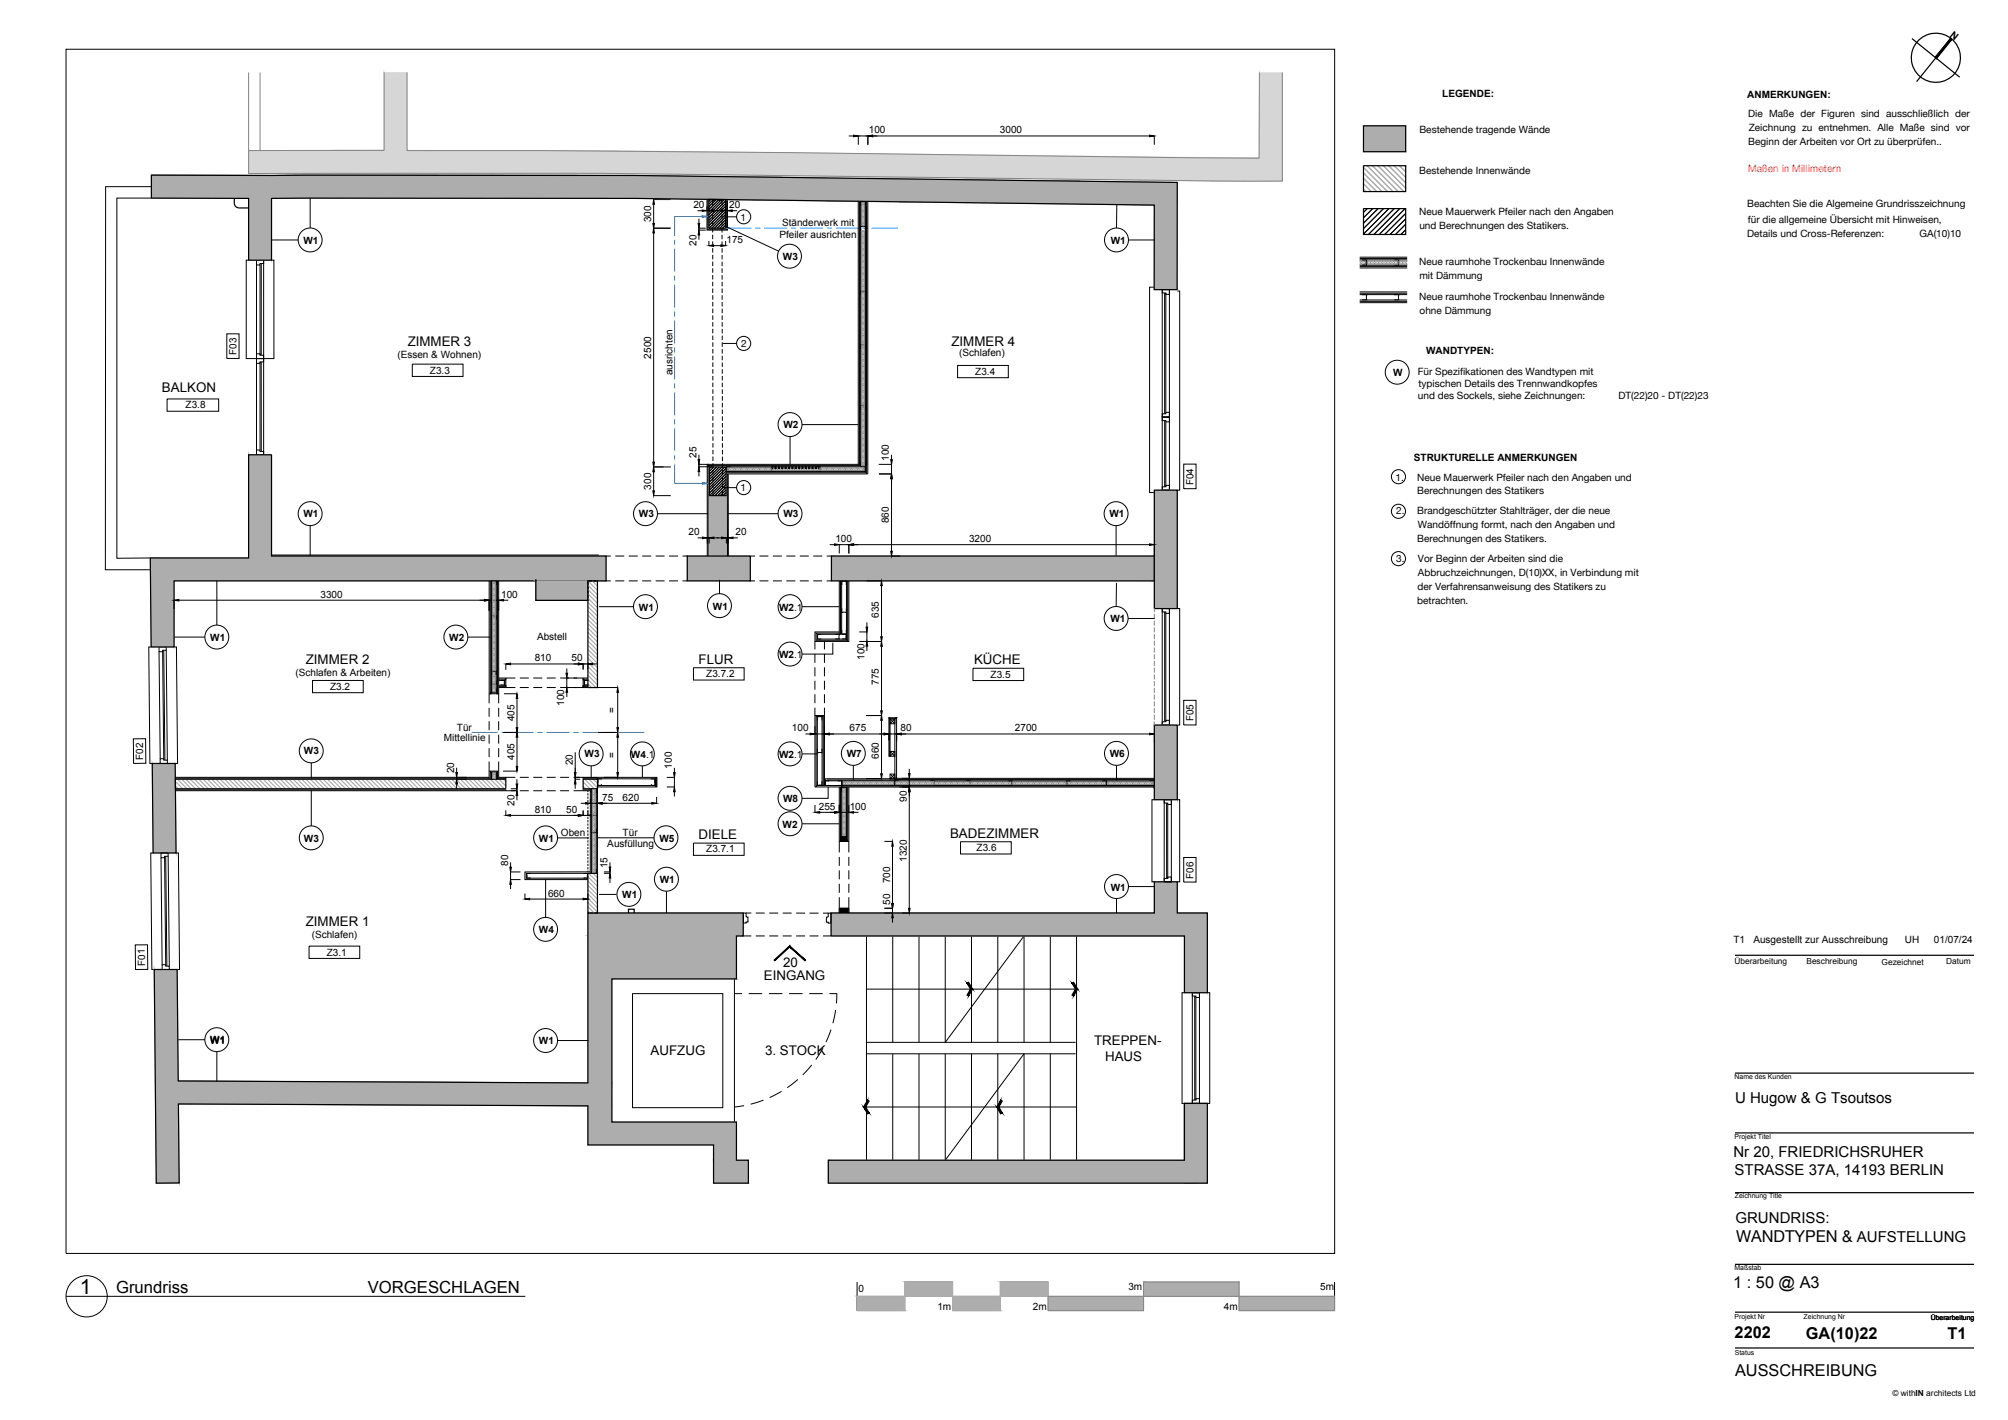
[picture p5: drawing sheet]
<svg xmlns="http://www.w3.org/2000/svg" width="420mm" height="297mm" viewBox="0 0 420 297" stroke-linecap="round" stroke-linejoin="round" font-family="sans-serif">
<defs><g id="words">
<text font-size="4.4" x="16.7" y="270.6">1</text>
<g font-size="3.5">
<text x="24.3" y="270.5">Grundriss</text>
<text x="77" y="270.5">VORGESCHLAGEN</text>
</g>
<g font-size="3.4">
<text x="363.3" y="259.7">WANDTYPEN &amp; AUFSTELLUNG</text>
<text x="362.7" y="269.4">1 : 50 @ A3</text>
<text x="363" y="279.9">2202</text>
<text x="377.9" y="280">GA(10)22</text>
<text x="407.5" y="280.1">T1</text>
<text x="363" y="287.9">AUSSCHREIBUNG</text>
</g>
<g font-size="3.1">
<text x="363" y="230.8">U Hugow &amp; G Tsoutsos</text>
<text x="362.7" y="242">Nr 20, FRIEDRICHSRUHER</text>
<text x="362.9" y="245.8">STRASSE 37A, 14193 BERLIN</text>
<text x="363.1" y="255.9">GRUNDRISS:</text>
</g>
<g font-size="2.8">
<text x="85.3" y="72.4">ZIMMER 3</text>
<text x="199.1" y="72.4">ZIMMER 4</text>
<text x="33.9" y="82">BALKON</text>
<text x="64" y="139">ZIMMER 2</text>
<text x="146.2" y="138.9">FLUR</text>
<text x="203.8" y="138.9">KÜCHE</text>
<text x="146.2" y="175.5">DIELE</text>
<text x="198.8" y="175.4">BADEZIMMER</text>
<text x="64" y="193.8">ZIMMER 1</text>
<text x="163.9" y="202.4">20</text>
<text x="159.8" y="205">EINGANG</text>
<text x="136.1" y="220.7">AUFZUG</text>
<text x="160.1" y="220.7">3. STOCK</text>
<text x="228.9" y="218.7">TREPPEN-</text>
<text x="231.2" y="222">HAUS</text>
</g>
<g font-size="2.1">
<text x="410" y="7.3" transform="rotate(-142 410 7.3)">N</text>
<text x="301.8" y="20.3">LEGENDE:</text>
<text x="365.6" y="20.4">ANMERKUNGEN:</text>
<text x="181.8" y="27.9">100</text>
<text x="209.2" y="27.9">3000</text>
<text x="297" y="27.8">Bestehende tragende Wände</text>
<text x="365.8" y="24.5">Die Maße der Figuren sind ausschließlich der</text>
<text x="365.9" y="27.5">Zeichnung zu entnehmen. Alle Maße sind vor</text>
<text x="365.8" y="30.4">Beginn der Arbeiten vor Ort zu überprüfen..</text>
<text x="297" y="36.5">Bestehende Innenwände</text>
<text x="136.2" y="46.5" transform="rotate(-90 136.2 46.5)">300</text>
<text x="145.1" y="43.6">20</text>
<text x="152.6" y="43.5">20</text>
<text x="155" y="46.1">1</text>
<text x="163.6" y="47.2">Ständerwerk mit</text>
<text x="297" y="44.9">Neue Mauerwerk Pfeiler nach den Angaben</text>
<text x="297" y="47.9">und Berechnungen des Statikers.</text>
<text x="365.6" y="43.4">Beachten Sie die Algemeine Grundrisszeichnung</text>
<text x="365.7" y="46.6">für die allgemeine Übersicht mit Hinweisen,</text>
<text x="63.5" y="51">W1</text>
<text x="145.7" y="51.4" transform="rotate(-90 145.7 51.4)">20</text>
<text x="152" y="50.9">175</text>
<text x="163.1" y="49.7">Pfeiler ausrichten</text>
<text x="232.4" y="51">W1</text>
<text x="365.6" y="49.7">Details und Cross-Referenzen:</text>
<text x="401.7" y="49.7">GA(10)10</text>
<text x="163.8" y="54.4">W3</text>
<text x="297" y="55.5">Neue raumhohe Trockenbau Innenwände</text>
<text x="297" y="58.3">mit Dämmung</text>
<text x="297" y="62.7">Neue raumhohe Trockenbau Innenwände</text>
<text x="297" y="65.6">ohne Dämmung</text>
<text x="49.5" y="74.3" transform="rotate(-90 49.5 74.3)">F03</text>
<text x="83.1" y="74.8">(Essen &amp; Wohnen)</text>
<text x="136.2" y="75" transform="rotate(-90 136.2 75)">2500</text>
<text x="155.1" y="72.6">2</text>
<text x="200.7" y="74.6">(Schlafen)</text>
<text x="298.4" y="74.1">WANDTYPEN:</text>
<text x="90" y="78.1">Z3.3</text>
<text x="140.7" y="78.5" transform="rotate(-90 140.7 78.5)">ausrichten</text>
<text x="204.1" y="78.4">Z3.4</text>
<text x="291.5" y="78.6">W</text>
<text x="296.6" y="78.3">Für Spezifikationen des Wandtypen mit</text>
<text x="296.7" y="83.4">und des Sockels, siehe Zeichnungen:</text>
<text x="296.8" y="80.9">typischen Details des Trennwandkopfes</text>
<text x="338.6" y="83.4">DT(22)20 - DT(22)23</text>
<text x="38.8" y="85.4">Z3.8</text>
<text x="163.9" y="89.5">W2</text>
<text x="145.7" y="95.8" transform="rotate(-90 145.7 95.8)">25</text>
<text x="186" y="96.4" transform="rotate(-90 186 96.4)">100</text>
<text x="249.7" y="101.5" transform="rotate(-90 249.7 101.5)">F04</text>
<text x="292" y="100.5">1.</text>
<text x="295.9" y="96.5">STRUKTURELLE ANMERKUNGEN</text>
<text x="296.5" y="100.5">Neue Mauerwerk Pfeiler nach den Angaben und</text>
<text x="136.2" y="102.4" transform="rotate(-90 136.2 102.4)">300</text>
<text x="155" y="102.8">1</text>
<text x="292.1" y="107.6">2.</text>
<text x="296.5" y="103.4">Berechnungen des Statikers</text>
<text x="296.5" y="107.6">Brandgeschützter Stahlträger, der die neue</text>
<text x="63.5" y="108.1">W1</text>
<text x="133.7" y="108.1">W3</text>
<text x="144.1" y="112">20</text>
<text x="153.9" y="112">20</text>
<text x="163.9" y="108.1">W3</text>
<text x="174.8" y="113.4">100</text>
<text x="186" y="109.5" transform="rotate(-90 186 109.5)">860</text>
<text x="202.8" y="113.4">3200</text>
<text x="232.1" y="108.1">W1</text>
<text x="296.5" y="113.4">Berechnungen des Statikers.</text>
<text x="296.7" y="110.5">Wandöffnung formt, nach den Angaben und</text>
<text x="292.1" y="117.6">3.</text>
<text x="296.7" y="117.6">Vor Beginn der Arbeiten sind die</text>
<text x="67.1" y="125">3300</text>
<text x="104.9" y="125">100</text>
<text x="296.6" y="123.4">der Verfahrensanweisung des Statikers zu</text>
<text x="296.7" y="120.5">Abbruchzeichnungen, D(10)XX, in Verbindung mit</text>
<text x="133.7" y="127.7">W1</text>
<text x="149.2" y="127.5">W1</text>
<text x="163" y="127.8">W2.1</text>
<text x="183.9" y="129.2" transform="rotate(-90 183.9 129.2)">635</text>
<text x="232.4" y="130.2">W1</text>
<text x="296.6" y="126.3">betrachten.</text>
<text x="44" y="134.1">W1</text>
<text x="94" y="134.1">W2</text>
<text x="112.4" y="133.9">Abstell</text>
<text x="163" y="137.7">W2.1</text>
<text x="180.9" y="138" transform="rotate(-90 180.9 138)">100</text>
<text x="61.8" y="141.3">(Schlafen &amp; Arbeiten)</text>
<text x="111.9" y="138.4">810</text>
<text x="119.6" y="138.4">50</text>
<text x="147.8" y="141.6">Z3.7.2</text>
<text x="183.9" y="143.3" transform="rotate(-90 183.9 143.3)">775</text>
<text x="207.3" y="141.8">Z3.5</text>
<text x="69.1" y="144.3">Z3.2</text>
<text x="118.1" y="147.6" transform="rotate(-90 118.1 147.6)">100</text>
<text x="128.7" y="149.1" transform="rotate(-90 128.7 149.1)">=</text>
<text x="92.9" y="155">Mittellinie</text>
<text x="95.6" y="153">Tür</text>
<text x="107.6" y="150.9" transform="rotate(-90 107.6 150.9)">405</text>
<text x="165.7" y="153">100</text>
<text x="177.8" y="153">675</text>
<text x="188.4" y="153">80</text>
<text x="212.4" y="153">2700</text>
<text x="249.7" y="150.9" transform="rotate(-90 249.7 150.9)">F05</text>
<text x="30" y="159" transform="rotate(-91 30 159)">F02</text>
<text x="63.6" y="157.7">W3</text>
<text x="95" y="161.7" transform="rotate(-90 95 161.7)">20</text>
<text x="107.6" y="159" transform="rotate(-90 107.6 159)">405</text>
<text x="119.8" y="160.1" transform="rotate(-90 119.8 160.1)">20</text>
<text x="122.3" y="158.3">W3</text>
<text x="128.7" y="158.5" transform="rotate(-90 128.7 158.5)">=</text>
<text x="132" y="158.5">W4.1</text>
<text x="140.6" y="160.8" transform="rotate(-90 140.6 160.8)">100</text>
<text x="163" y="158.5">W2.1</text>
<text x="177.2" y="158.3">W7</text>
<text x="183.9" y="158.8" transform="rotate(-90 183.9 158.8)">660</text>
<text x="232.2" y="158.3">W6</text>
<text x="126" y="167.5">75</text>
<text x="130.3" y="167.5">620</text>
<text x="163.9" y="167.8">W8</text>
<text x="189.7" y="167.8" transform="rotate(-90 189.7 167.8)">90</text>
<text x="107.6" y="168.5" transform="rotate(-90 107.6 168.5)">20</text>
<text x="111.9" y="170">810</text>
<text x="118.5" y="170">50</text>
<text x="163.8" y="173.1">W2</text>
<text x="171.3" y="169.4">255</text>
<text x="177.8" y="169.4">100</text>
<text x="63.6" y="176.1">W3</text>
<text x="112.8" y="176.1">W1</text>
<text x="117.4" y="174.9">Oben</text>
<text x="127.1" y="177.2">Ausfüllung</text>
<text x="130.3" y="174.9">Tür</text>
<text x="138" y="176.1">W5</text>
<text x="147.8" y="178.3">Z3.7.1</text>
<text x="204.3" y="178">Z3.6</text>
<text x="106.3" y="181.1" transform="rotate(-90 106.3 181.1)">80</text>
<text x="127.1" y="181.6" transform="rotate(-90 127.1 181.6)">15</text>
<text x="138.1" y="184.6">W1</text>
<text x="186.2" y="184.7" transform="rotate(-90 186.2 184.7)">700</text>
<text x="189.7" y="180.3" transform="rotate(-90 189.7 180.3)">1320</text>
<text x="249.7" y="183.8" transform="rotate(-90 249.7 183.8)">F06</text>
<text x="114.7" y="187.5">660</text>
<text x="130.2" y="187.9">W1</text>
<text x="186.2" y="189.3" transform="rotate(-90 186.2 189.3)">50</text>
<text x="232.4" y="186.3">W1</text>
<text x="65.2" y="196.2">(Schlafen)</text>
<text x="112.8" y="195.2">W4</text>
<text x="362.7" y="197.3">T1</text>
<text x="366.9" y="197.3">Ausgestellt zur Ausschreibung</text>
<text x="398.6" y="197.3">UH</text>
<text x="404.7" y="197.3">01/07/24</text>
<text x="30.4" y="202.1" transform="rotate(-91 30.4 202.1)">F01</text>
<text x="68.4" y="199.9">Z3.1</text>
<text x="44" y="218.2">W1</text>
<text x="112.8" y="218.5">W1</text>
<text x="236.1" y="269.8">3m</text>
<text x="276.2" y="269.8">5m</text>
<text x="179.6" y="270.2">0</text>
<text x="196.1" y="274.1">1m</text>
<text x="216.1" y="274.1">2m</text>
<text x="256.1" y="274.1">4m</text>
</g>
<text font-size="2.1" fill="#f00" x="365.8" y="36">Maßen in Millimetern</text>
<g font-size="1.7">
<text x="362.9" y="201.7">Überarbeitung</text>
<text x="378" y="201.7">Beschreibung</text>
<text x="393.7" y="201.8">Gezeichnet</text>
<text x="407.2" y="201.7">Datum</text>
<text x="396" y="292">© withIN architects Ltd</text>
</g>
<g font-size="1.4">
<text x="362.9" y="225.8">Name des Kunden</text>
<text x="362.9" y="238.3">Projekt Titel</text>
<text x="363" y="250.7">Zeichnung Title</text>
<text x="362.9" y="265.7">Maßstab</text>
<text x="362.9" y="275.9">Projekt Nr</text>
<text x="377.4" y="275.9">Zeichnung Nr</text>
<text x="404" y="276.1">Überarbeitung</text>
<text x="363" y="283.4">Status</text>
</g>
</g></defs>
<!-- layer: A-310 Windows -->
<g fill="none" stroke="#000" stroke-width=".21">
<path d="M52 54.4h-.5v20.6h2.1M53.7 54.4h1.5v20.6h-1.5zM53.7 54.4h1.5v.7h-.8v.3h-.7zM54.4 55.4v18.9M54.7 55.1v19.2M56.8 54.4h.5v20.6h-2.1M53.7 74h.7v.3h.8v.7h-1.5zM53.7 75h1.5v20.1h-1.5zM53.7 75h1.5v.7h-.8v.3h-.7zM54.4 75.7v18.4M54.7 75.7v18.7M241.5 60.1h-1v42.9h1"/>
<path d="M243.2 60.6h1.5v1h-.8v-.3h-.7zM243.2 60.6h1.5v26.7h-1.5zM243.7 61.3v25.3M243.9 61.3v25M246.3 60.9h.5v41.6h-.5M53.7 94.1h.7v.3h.8v.7h-1.5zM243.2 87.3h1.5v15.2h-1.5zM243.2 87.3h1.5v.9h-.8v-.2h-.7zM243.2 86.6h.7v-.3h.8v1h-1.5zM243.7 88v13.8M243.9 88.2v13.6M243.2 101.8h.7v-.3h.8v1h-1.5z"/>
<path d="M31.6 135.3h-.5l.3 24.4h.5M33.3 135.3h1.5v.7h-.8v.3h-.7zM33.3 136.3l.2 22.4M34 136.3l.3 22.4M34.3 136l.2 23M34.8 136l.2 23M36.4 135.3h.5l.3 24.4h-.5M243.2 127.3h1.5v24.4h-1.5zM243.2 127.3h1.5v1h-.8v-.3h-.7zM243.7 128v23M243.9 128.3v22.7M246.3 127.3h.5v24.4h-.5"/>
<path d="M33.5 158.7h.8v.3h.7v.7h-1.5zM243.2 151h.7v-.3h.8v1h-1.5zM32 178.4h-.5l.3 24.4h.5M33.7 178.4h1.5v.7h-.8v.3h-.7zM33.7 179.4l.2 22.4M34.4 179.4l.3 22.4M34.7 179.1l.2 23M35.2 179.1l.2 23M36.8 178.4h.5l.3 24.4h-.5M241.5 167.3h-.5v17.2h.5M243.6 167.3h1.5v17.2h-1.5zM243.6 167.3h1.5v1h-.8v-.3h-.7z"/>
<path d="M244.1 168v15.8M244.3 168.3v15.5M246.3 167.3h.5v17.2h-.5M243.6 183.8h.7v-.3h.8v1h-1.5zM33.9 201.8h.8v.3h.7v.7h-1.5zM153.7 207.8h1.6M156.7 207.8h2.8M160.9 207.8h2.8M165.1 207.8h2.8M169.3 207.8h2.8M172.2 219.2l-1.5 2.4M173.5 207.8h1.6"/>
<path d="M173.9 215.4l-1.1 2.6M174.8 211.3l-.5 2.7M175.1 207.8l-.1 2.1M247.8 207.7h-.5v23.1h.5M249.5 207.7h1.5v23.1h-1.5zM249.5 207.7h1.5v1h-.8v-.3h-.7zM250 208.4v21.7M250.2 208.7v21.4M252.6 207.7h.5v23.1h-.5M155.7 231.3l-2 .3M159.7 230.1l-2.6 .9M163.5 228.3l-2.4 1.3"/>
<path d="M166.9 225.8l-2.2 1.7M169.9 222.8l-1.9 2M249.5 230.1h.7v-.3h.8v1h-1.5z"/>
</g>
<!-- layer: A-240 Stair -->
<g fill="none" stroke="#000" stroke-width=".21">
<path d="M181.3 195.8v46.9M186.8 195.8v22.2M192.3 195.8v22.2M197.8 195.8v22.2l16.5-22.2v22.2M203.3 195.8v22.2M208.8 195.8v22.2M219.8 195.8v22.2M225.3 195.8v46.9M132.3 207.8h18.9v23.9h-18.9zM153.7 204.8v29.9M181.3 218h43.8M181.3 206.9h44"/>
<path d="M180.9 231.6h44.4M181.3 220.4h43.8M186.8 220.4v22.3M192.3 220.4v22.3M197.8 220.4v22.3l16.5-22.3v22.3M203.3 220.4v22.3M208.8 220.4v22.3M219.8 220.4v22.3"/>
</g>
<!-- layer: A-210 Ext walls -->
<path d="M31.7 36.6l101.2 .1 113.4 1.5v22.4h-4.8v-17.7l-108.7-1.4h-76v12.9h-4.8v-12.9l-20.3-.1zM49 41.5v1a1 1 0 0 0 1 1M50 43.5h2M52 95.1h4.8v21.2h70v5.2h-90.4v13.8h-4.8l-.2-18.6h20.6zM241.5 102.5h4.8v24.8h-4.8zM31.9 159.7h4.8l.1 18.7h-4.8zM241.5 151.7h4.8v15.6h-4.8zM173.9 191h67.6v-6.5h4.8v6.5h6.3v16.7h-4.8v-11.9h-73.9zM32.3 202.8h4.8l.2 23.3 85.7 .4v-35.5h32.5v4.8h-1.4v9h-26.1v29.9h26.1v8h2.5v4.8h-7.3v-8h-26.3v-8.2l-85.7-.4 .2 16.5-4.8 .1zM247.8 230.8h4.8v16.7h-4.8zM173.3 242.7h74.5v-11.9h4.8v16.7h-79.3z" fill="none" stroke="#000" stroke-width=".25"/>
<!-- layer: A-210 Wall Hatch -->
<g fill="#adadad" stroke="#adadad" stroke-width=".21">
<path d="M56.8 116.3h70z"/>
<path d="M31.4 116.7h20.6z"/>
<path d="M154.1 195.8h1.4z"/>
<path d="M32.7 247.4h4.8z"/>
<path d="M241.5 184.4l4.8 .1z"/>
<path d="M173.9 195.8h73.9z"/>
<path d="M31.7 36.6h.3z"/>
<path d="M63.2 36.7h11.9z"/>
<path d="M174 116.3l67.5 5.2v-5.2zM174 116.3l67.5 5.2h-67.5z"/>
<path d="M143.8 116.3l13.2 5.2v-5.2zM143.8 116.3l13.2 5.2h-13.2z"/>
<path d="M148.4 103.7l3.6 12.6v-12.6zM148.4 103.7l3.6 12.6h-3.6z"/>
<path d="M241.5 102.5l4.8 24.8v-24.8zM241.5 102.5l4.8 24.8h-4.8z"/>
<path d="M247.8 230.8l4.8 11.9v-11.9zM247.8 230.8l4.8 11.9h-4.8z"/>
<path d="M173.3 242.7l79.3 4.8v-4.8zM173.3 242.7l79.3 4.8h-79.3z"/>
<path d="M31.9 159.7l4.9 18.7-.1-18.7zM31.9 159.7l4.9 18.7h-4.8z"/>
<path d="M52 95.1l4.8 21.2v-21.2zM52 95.1l4.8 21.2h-4.8z"/>
<path d="M52 116.3l74.8 .4v-.4zM52 116.3l74.8 .4h-74.8z"/>
<path d="M31.4 116.7l95.4 4.8v-4.8zM31.4 116.7l95.4 4.8h-95.3z"/>
<path d="M31.5 121.5l4.9 13.8v-13.8zM31.5 121.5l4.9 13.8h-4.8z"/>
<path d="M112.1 121.5l10.9 4.1v-4.1zM112.1 121.5l10.9 4.1h-10.9z"/>
<path d="M112.1 121.5l10.9 4.1v-4.1zM112.1 121.5l10.9 4.1h-10.9z"/>
<path d="M124.8 191h2.2zM124.8 191h2.2z"/>
<path d="M123 191h4zM123 191h4z"/>
<path d="M123 191h32.5zM123 191h32.5z"/>
<path d="M123 191l32.5 4.8v-4.8zM123 191l32.5 4.8h-32.5z"/>
<path d="M123 195.8h31.1zM123 195.8h31.1z"/>
<path d="M123 195.8l31.1 9v-9zM123 195.8l31.1 9h-31.1z"/>
<path d="M32.3 202.8l5 23.3-.2-23.3zM32.3 202.8l5 23.3h-4.8z"/>
<path d="M123 204.8l5 21.7v-21.7zM123 204.8l5 21.7h-5z"/>
<path d="M32.5 226.1l90.5 .4zM32.5 226.1l90.5 .4h-90.5z"/>
<path d="M32.5 226.5l95.5 4.4v-4.4zM32.5 226.5l95.5 4.4h-95.5z"/>
<path d="M37.3 230.9l90.7 .4v-.4zM37.3 230.9l90.7 .4z"/>
<path d="M32.5 230.9l4.8 .4v-.4zM32.5 230.9l4.8 .4h-4.8z"/>
<path d="M123 231.3l5 3.4v-3.4zM123 231.3l5 3.4h-5z"/>
<path d="M123 234.7l31.1 4.8v-4.8zM123 234.7l31.1 4.8h-31.1z"/>
<path d="M149.3 239.5l4.8 3.2v-3.2zM149.3 239.5l4.8 3.2h-4.8z"/>
<path d="M32.5 231.3l5 16.1-.2-16.1zM32.5 231.3l5 16.1h-4.8z"/>
<path d="M149.3 242.7l7.3 4.8v-4.8zM149.3 242.7l7.3 4.8h-7.3z"/>
<path d="M241.5 184.5l4.8 6.5v-6.5zM241.5 184.5l4.8 6.5h-4.8z"/>
<path d="M241.5 191h11.1zM241.5 191h11.1z"/>
<path d="M173.9 191h67.6zM173.9 191h67.6z"/>
<path d="M173.9 191l78.7 4.8v-4.8zM173.9 191l78.7 4.8h-78.7z"/>
<path d="M247.8 195.8h4.8zM247.8 195.8h4.8z"/>
<path d="M247.8 195.8l4.8 11.9v-11.9zM247.8 195.8l4.8 11.9h-4.8z"/>
<path d="M63.2 36.7h28.4zM61.4 36.7h30.2z"/>
<path d="M61.4 36.7h44.2zM59.8 36.7h45.8z"/>
<path d="M59.8 36.7h61.1zM58.1 36.7h62.8z"/>
<path d="M58.1 36.7h74.8zM56.8 36.7h76.1z"/>
<path d="M31.7 36.6l24.9 .1zM31.7 36.6l24.9 .1z"/>
<path d="M56.8 36.7h76.1zM56.8 36.7h76.1z"/>
<path d="M31.7 36.7h25.1zM31.7 36.7h25.1z"/>
<path d="M31.7 36.7l110.7 .1-9.5-.1zM31.7 36.7l110.7 .1h-110.7z"/>
<path d="M31.7 36.8l116.6 .1zM31.7 36.8l116.6 .1z"/>
<path d="M31.7 36.9h120.2zM31.7 36.9h120.2z"/>
<path d="M31.7 36.9l125.7 .1zM31.7 36.9l125.7 .1z"/>
<path d="M31.7 37l131.9 .1zM31.7 37l131.9 .1z"/>
<path d="M31.7 37.1l141.3 .1-9.4-.1zM31.7 37.1l141.3 .1h-141.3z"/>
<path d="M31.7 37.2l156.5 .2-15.2-.2zM31.7 37.2l156.5 .2h-156.5z"/>
<path d="M31.7 37.4l176.6 .3-20.1-.3zM31.7 37.4l176.6 .3h-176.6z"/>
<path d="M31.7 37.7l194.2 .2-17.6-.2zM31.7 37.7l194.2 .2h-194.2z"/>
<path d="M31.7 37.9l214.6 .3-20.4-.3zM31.7 37.9l214.6 .3h-214.6z"/>
<path d="M31.7 38.2l214.6 3.2v-3.2zM31.7 38.2l214.6 3.2h-214.6z"/>
<path d="M64.4 41.4h181.9zM64.4 41.4h181.9z"/>
<path d="M75.1 41.4l171.2 .1zM75.1 41.4l171.2 .1z"/>
<path d="M91.6 41.5h154.7zM91.6 41.5h154.7z"/>
<path d="M105.6 41.5h140.7zM105.6 41.5h140.7z"/>
<path d="M120.9 41.5h125.4zM120.9 41.5h125.4z"/>
<path d="M31.7 41.4h32.7zM31.7 41.4l25.1 .1zM52 41.5h4.8zM52 41.5h4.8z"/>
<path d="M132.8 41.5l113.5 .1v-.1zM132.8 41.5l113.5 .1h-104z"/>
<path d="M142.3 41.6l104 .1zM142.3 41.6l104 .1z"/>
<path d="M148.3 41.7h98zM148.3 41.7h98z"/>
<path d="M151.9 41.7l94.4 .1zM151.9 41.7l94.4 .1z"/>
<path d="M157.3 41.8l89 .1zM157.3 41.8l89 .1z"/>
<path d="M163.6 41.9l82.7 .1v-.1zM163.6 41.9l82.7 .1h-73.4z"/>
<path d="M172.9 42l73.4 .2v-.2zM172.9 42l73.4 .2h-58.2z"/>
<path d="M188.1 42.2l58.2 .3v-.3zM188.1 42.2l58.2 .3h-38z"/>
<path d="M208.3 42.5l38 .2v-.2zM208.3 42.5l38 .2h-20.4z"/>
<path d="M225.9 42.7l20.4 .2v-.2zM225.9 42.7l20.4 .2z"/>
<path d="M52 41.5l4.8 12.9v-12.9zM52 41.5l4.8 12.9h-4.8z"/>
<path d="M241.5 42.9l4.8 17.7v-17.7zM241.5 42.9l4.8 17.7h-4.8z"/>
<path d="M241.5 151.7l4.8 15.6v-15.6zM241.5 151.7l4.8 15.6h-4.8z"/>
<path d="M189.3 268.2l10 3v-3zM189.3 268.2l10 3h-10z"/>
<path d="M179.3 271.2l10 3v-3zM179.3 271.2l10 3h-10z"/>
<path d="M209.3 268.2l10 3v-3zM209.3 268.2l10 3h-10z"/>
<path d="M199.3 271.2l10 3v-3zM199.3 271.2l10 3h-10z"/>
<path d="M219.3 271.2l20 3v-3zM219.3 271.2l20 3h-20z"/>
<path d="M239.3 268.2l20 3v-3zM239.3 268.2l20 3h-20z"/>
<path d="M259.3 271.2l19.9 3v-3zM259.3 271.2l19.9 3h-19.9z"/>
<path d="M285.3 26.3l8.8 5.4v-5.4zM285.3 26.3l8.8 5.4h-8.8z"/>
</g>
<!-- layer: A-220 Int Wall -->
<g fill="none" stroke="#000" stroke-width=".25">
<path d="M285.3 26.3h8.8v5.4h-8.8zM285.3 34.7h8.8v5.4h-8.8zM285.3 43.6h8.8v5.4h-8.8zM143.8 116.3h13.2v5.2h-13.2zM241.5 115.9v5.6h-67.5v-5.2h67.5M112.1 121.5h10.9v4.1h-10.9zM112.1 121.5h.1M112.1 121.5v4.1h10.9v-4.1h2M123 121.5h2v22.3h-2zM36.7 163h69.1v2h-69.1zM122 163h3v2h-3zM123 182.7h2v8.3h-2z"/>
<path d="M131.5 191v-.8h1.2v.8"/>
</g>
<!-- layer: A-240 Stair -->
<g fill="#000" stroke="#000" stroke-width=".21">
<path d="M203.1 206.9l-.8 1.3 .4 .2zM203.1 206.9h.4l-.8 1.5zM202.3 205.7l.8 1.2h.4zM202.3 205.7l.4-.2 .8 1.4z"/>
<path d="M225 206.9l-.7 1.3 .3 .2zM225 206.9h.5l-.9 1.5zM224.3 205.7l.7 1.2h.5zM224.3 205.7l.3-.2 .9 1.4z"/>
<path d="M181.5 230.1l-.4 1.5 .8-1.3zM181.5 230.1l-.4 1.5h-.4zM180.7 231.6l1.2 1.2-.8-1.2zM180.7 231.6l1.2 1.2-.4 .2z"/>
<path d="M209.4 230.1l-.4 1.5 .7-1.3zM209.4 230.1l-.4 1.5h-.5zM208.5 231.6l1.2 1.2-.7-1.2zM208.5 231.6l1.2 1.2-.3 .2z"/>
</g>
<!-- layer: A-Text-00 - Rooms -->
<path d="M165.3 198.1l3.1 2.9 .1-.2zM165.3 197.8l3.2 3-3.2-2.7zM162.1 201l3.2-2.9v-.3zM162 200.8l3.3-3-3.2 3.2z" fill="#000" stroke="#000" stroke-width=".21"/>
<!-- layer: A-210 Ext walls -->
<path d="M31.7 39h-9.6l-.1 80.2h9.5M31.7 41.4h-7.2v75.4l6.9-.1M179.3 268.2v6M279.2 268.2v6" fill="none" stroke="#000" stroke-width=".21"/>
<!-- layer: A-220 Int Wall - NEW -->
<g fill="none" stroke="#000" stroke-width=".21">
<path d="M147.9 41.7v6.4h4.3v-6.3M148.1 41.7v6.3h3.9v-6.2M148.7 41.7l-.4 .4M149.1 43.5v.9M149.1 44.9v.9M149.1 46.3v.9M149.1 47.7v.9M149.1 49.1v.9M149.1 50.5v.9M149.1 51.9v.9M149.1 53.3v1M149.1 54.7v1"/>
<path d="M149.1 56.1v1M149.1 57.5v1M149.1 58.9v1M149.3 41.7l-1 1M149.9 41.9h-.8v1.1M149.9 41.7l-1.6 1.6M150.3 41.9h.8v1.1M150.4 41.7l-2.1 2.1 2.1-2.1M151 41.7l-2.7 2.7M151.1 43.5v.9M151.1 44.9v.9M151.1 46.3v.9"/>
<path d="M151.1 47.7v.9M151.1 49.1v1M151.1 50.5v1M151.1 57.5v1M151.1 51.9v1M151.1 53.3v1M151.1 54.7v1M151.1 56.1v1M151.1 59v.9M151.5 41.7l-3.2 3.3M151.8 42l-3.5 3.5M151.8 42.6l-3.5 3.5"/>
<path d="M151.8 43.1l-3.5 3.5M151.8 43.7l-3.5 3.5M151.8 44.3l-3.4 3.4M151.8 44.8l-2.9 2.9M151.8 45.4l-2.3 2.3M151.8 46l-1.7 1.7M151.8 46.5l-1.2 1.2M151.8 47.1l-.6 .6M151.8 47.7h-.1M179.6 42.1v55M179.8 42.1v55.3M180.1 42.1v55.5h-28.1v-.2"/>
<path d="M180.2 48.1h-.1v-.7h1v.7h-.1M181.1 42.1v56.8M181.3 42.1v57M181.6 42.1v57h-29.6M284.5 54.1h9.9M284.5 54.4h9.9M284.5 53.8h9.9M284.5 56.1h9.9M284.5 55.8h9.9M284.5 55.5h9.9M285.1 54.5v-.1h.9v1.1h-.9v-.1M291.8 54.5v-.1h.9v1.1h-.9v-.1"/>
<path d="M149.1 60.3v1M149.1 61.7v1M149.1 63.2v.9M149.1 64.6v.9M149.1 66v.9M149.1 67.4v.9M149.1 68.8v.9M149.1 70.2v.9M149.2 71.6v.9M149.2 73v.9M149.2 74.4v.9M149.2 75.8v1"/>
<path d="M149.2 77.2v1M149.2 78.6v1M151.1 60.4v.9M151.1 61.8v.9M151.1 63.2v.9M151.1 64.6v.9M151.1 66v.9M151.1 67.4v.9M151.1 68.8v.9M151.1 70.2v.9M151.1 71.6v1M151.1 73v1"/>
<path d="M151.1 74.4v1M151.1 75.8v1M151.1 77.2v1M151.1 78.6v1M180.2 61.6h-.1v-.7h1v.7h-.1M180.2 72.8h-.1v-.7h1v.7h-.1M284.5 61.3h9.9M284.5 61.6h9.9M284.5 61.1h9.9M284.5 63.3h9.9M284.5 63h9.9M284.5 62.8h9.9"/>
<path d="M285.1 61.8v-.2h.9v1.1h-.9v-.1M291.8 61.8v-.2h.9v1.1h-.9v-.1M148 97.4h32.1M148.2 97.4v18.9M148.5 97.6l-.1-.2h.5l-.1 .2M148.8 97.7l-.4 .3M148.8 97.7l-.4 .4M149.2 80v1M149.2 81.4v1M149.2 82.8v1M149.2 84.2v1M149.2 85.7v.9"/>
<path d="M149.2 87.1v.9M149.2 88.5v.9M149.2 89.9v.9M149.2 91.3v.9M149.2 92.7v.9M149.2 94.1v.9M149.2 95.5v.9M149.2 96.9v.9M149.2 98.3v1M149.2 99.7v1M149.4 97.7l-1 .9M149.9 97.7l-1.5 1.5"/>
<path d="M150.5 97.7l-2.1 2M151.1 97.7l-2.7 2.6M151.1 80v1M151.1 81.5v.9M151.1 87.1l.1 .9M151.1 82.9v.9M151.1 84.3v.9M151.1 85.7v.9M151.2 88.5v.9M151.2 89.9v.9M151.2 91.3v.9M151.2 92.7v.9"/>
<path d="M151.2 94.1v1M151.2 95.5v1M151.2 96.9v1M151.2 98.3v1M151.2 99.7v1M151.6 97.7l-3.2 3.2M151.9 97.9l-3.5 3.5M151.9 98.5l-3.5 3.5M151.9 99.1l-3.5 3.5M151.9 99.6l-3.5 3.5M152 98.9h29.3M152 98.6h29.1"/>
<path d="M152.2 99.1v17.2M152.4 99.1v17.2M152.8 97.8l-.8-.1v.9l.8-.1M162.2 97.8l-.8-.1v.9l.8-.1M170.9 97.8l.7-.1v.9l-.7-.1M179.8 97.1h-31.8v19.2M180.2 85.6h-.1v-.8h1v.8h-.1M180.2 96.8h-.1v.8h1v-.8h-.1M180.3 97.8l.7-.1v.9l-.7-.1M149.2 102.5v1.1h.7M149.2 101.1v1M151.2 102.5v1.1h-.8"/>
<path d="M151.2 101.1v1M151.9 100.2l-3.4 3.5M151.9 100.8l-2.9 2.9M151.9 101.3l-2.3 2.4M151.9 101.9l-1.8 1.8M151.9 102.5l-1.2 1.2M151.9 103l-.6 .7M151.9 103.6l-.1 .1M102.4 121.5v23.6M102.6 121.5v23.6M102.9 121.5v23.4M103 122.3l-.1-.8h.9l-.1 .8"/>
<path d="M103 129.5h-.1v-.7h.9v.7h-.1M103.8 121.5v23.4M104.1 121.5v23.6M104.3 121.5v23.6h-.5M171.8 132.7h-.7v1h.7M174.9 132.8l.7-.1v1l-.7-.1M175.6 132.4h-4.8v1.5h6.6M175.6 121.5v11.2M175.9 121.5v11.2M176.1 121.5v11.2h-5.1v1h6.1M176.2 131.9l-.1 .7h1l-.1-.7M176.2 122.3l-.1-.8h1l-.1 .8"/>
<path d="M176.2 127.4h-.1v.7h1v-.7h-.1M176.3 132.8l.8-.1v1l-.8-.1M177.1 121.5v12.4M177.4 121.5v12.7M177.6 121.5v12.7h-7.1v-2h5.1M102.3 145.1h2M102.6 144.9h1.5M103 142.5h-.1v.7h.9v-.7h-.1M103 141.1h-.1v-.8h.9v.8h-.1M103 144.1h-.1v.8h.9v-.8h-.1M104.3 143.8h1.5M104.3 141.8h1.5"/>
<path d="M104.3 142.1h1.5M104.3 142.3h1.3M104.3 143.6h1.5M104.3 143.3h1.3M104.8 142.5v-.2h.8v1h-.8v-.1M105.6 142.1v1.5M105.8 141.8v2v-.5M105.8 141.8v.5M122 141.8v2v-.5M122 143.6v.2h3M122 141.8v.5M122 141.8h1"/>
<path d="M122 142.1h1M122 143.6h1M122.2 142.1v1.5M122.2 142.3h.8M122.2 143.3h.8M123 142.5v-.2h-.7v1h.7v-.1M170.8 149.7v14.6M170.8 149.9h1.5M171 150.7v-.8h1v.8M171 149.9v14.4M171.1 156.7l-.1 .8h1v-.8h-.1M172 149.9v14.4"/>
<path d="M172.3 149.7v14.6M186 150.1h1.6l-.4 .3h-1zM186 150.1l.2 .3v7.8h-.2zM186.2 157.2v1h1v-1h-1l1 1M186.2 150.4l1 1M187.2 150.4l-1 1h1v-1h-1v1M187.2 150.4l.4-.3v12.7h-.4zM187.2 157.2l-1 1M36.7 162.6h65.6M36.7 162.8h65.6M36.7 165.2h69.1v.2h-69.1M102.3 163v-1.7h2v1.7"/>
<path d="M102.6 161.3v1.7M102.6 161.5h1.5M102.9 162.3v-.8h.9v.8M102.9 161.5v1.5M103 162.2l-.1 .8h.9v-.8h-.1M103.8 161.5v1.5M104.1 161.3v1.7M104.3 162.6h1.5v.4M104.3 162.8h1.5M122 162.6v.2M123 165.4v.3M123 165.9v.5"/>
<path d="M123 166.6v.5M123 167.3v.5M123 168v.5M123 168.7v.5M123 169.4v.5M123 170.1v.5M123 170.9v.4M123 171.5v.5M123 172.3v.4M123 173v.4M123 173.7v.4M123 174.4v.4"/>
<path d="M123 175.1v.4M123 175.8v.4M123 176.5v.4M123 177.2v.4M123 177.9v.4M123 178.6v.5M123 179.3v.5M123 180v.5M123.5 165.2h-1.5v.2h1.5M123.5 165v17.7M123.8 165v17.7M123.9 173.5l-.1 .7h1v-.7h-.1"/>
<path d="M123.9 165.8h-.1v-.8h1l-.1 .8M124.8 165v17.7M125 162.6h-3v.2h3M125 165v17.7M125 162.6h12.4v2h-12.4v-.3h12.1v-1.4h-12.1zM125.8 163l-.7-.1v1.4h.7v-.3M136.3 163l.7-.1v1.4h-.7v-.3M137.1 162.6v2M137.4 162.6v2M170.8 164.3h70.7v.3h-70.7zM171.1 163.5l-.1 .8h1v-.8h-.1M172.5 164.3v-14.6h-2v14.9h.3"/>
<path d="M172.6 162.9h14.6v.4h-14.6zM173.4 163.4v-.1h-.7v1l.7-.1M175.4 163.4v-.1h.7v1l-.7-.1M175.6 164.6v11.4h2v-11.4M175.9 175.8h1.5M175.9 164.6v11.4M176.1 164.3v11.5M176.1 175v.8h1v-.8M176.2 175.1h.8v.6h-.8zM176.2 175.1l.8 .6M176.2 165.6l-.1-.9h1l-.1 .9M177 163.4v-.1h-.8v1l.8-.1"/>
<path d="M177 175.1l-.8 .6M177.1 164.6v11.2M177.4 164.6v11.4M186.2 161.9l1 1M186.5 163.4v-.1h.7v1l-.7-.1M187.2 161.9l-1 1h1v-1h-1v1M187.2 163.3h54.4M187.2 163.1h54.4M187.2 162.8h54.4M188 163.4v-.1h-.7v1l.7-.1M194.8 163.4v-.1h.7v1l-.7-.1M202.3 163.4v-.1h.7v1h-.7v-.1"/>
<path d="M211.1 163.4l.7-.1v1l-.7-.1M223.9 163.4l-.8-.1v1l.8-.1M230.8 163.4v-.1h.7v1l-.7-.1M240.6 163.4v-.1h.8v1l-.8-.1M111 182.8l-.8-.1v1l.8-.1M122.2 182.8l.7-.1v1l-.7-.1M123 182.7h-12.9v1h12.9M123 180.7v.5M123 181.4v.5M123 182.1v.3M123.5 182.4h-13.7v1.6h13.2M123.9 181.9l-.1 .8h1v-.8h-.1"/>
<path d="M175.6 191v-1h2v1M175.9 190v1M175.9 190.2h1.5M176.1 190.2v.8M176.2 190.3h.8v.6h-.8zM176.2 190.3l.8 .6M177 190.3l-.8 .6M177.1 190.2v.8M177.4 190v1"/>
</g>
<!-- layer: A-Dimensions -->
<g fill="none" stroke="#000" stroke-width=".21">
<path d="M177.6 28.4h1M179.6 28.4h2M179.6 28.4v1.9M181.6 28.4v1.9M182.6 28.4h57.9M241.5 28.4v1.9M136.7 47.7h3.6M136.7 41.7h3.6M136.8 42.7v4M136.8 48.7v48M145.9 44.1h1M146.2 47.7h1.5"/>
<path d="M146.2 48.1h1.5M146.2 45.7v1M146.2 47.7v.4M146.2 49.1v1M147.9 43.1v1h.4v-1M148.3 50.4v1M149.3 44.1h1.5M149.3 51.4h1.5M151.8 43.1v1h.4v-1M151.8 50.4v1M153.2 44.1h1M136.7 97.7h3.7"/>
<path d="M136.8 98.7v4M183.9 97.1h2.7M183.9 99.1h2.7M186.5 95.1v1M186.5 97.1v2M136.7 103.7h3.6M146 112.5h1M148 112.5v1.2M148 112.5h.4M148.4 112.5v1.2M149.4 112.5h1.6M152 112.5h.4"/>
<path d="M152 112.5v1.2M152.4 112.5v1.2M153.4 112.5h1M173.6 113.9h1M175.6 113.9h2M175.6 113.9v1.9M177.6 113.9v1.9M178.6 113.9h61.9M186.5 116.3h1.9M186.5 100.1v15.2M241.5 113.9v1.9M36.4 125.5v1.9"/>
<path d="M37.4 125.6h63.9M102.4 125.5v2.3M102.4 125.6h1.9M104.3 125.5v2.3M105.4 125.6h.9M105.8 138.9v1.2M106.8 138.9h14.2M118.6 139.8v1M122 138.9v1.2M122 138.9h1M123 138.9v1.2M124 138.9h1"/>
<path d="M179.8 134.2h4.7M179.8 132.2h1.6v2M181.3 121.5h3.2M181.4 130.2v1M181.4 135.2v1M184.4 122.5v10.7M184.4 135.2v13.5M105.3 153.2h2.9M105.4 145.1h2.8M108.2 146.1v6.1M108.2 154.2v6.1M118.6 144.8v1"/>
<path d="M120.4 157.4v5.2M120.7 141.8h-2.1v2h2.1M125 153.2h4.3M125 143.8h4.3M129.2 144.8v7.4M129.2 154.2v7.4M168.5 153.5h1M170.5 153.5h2M170.5 151.9v1.7M172.5 152v2.9M173.5 153.5h11.5M181.2 149.7h3.3"/>
<path d="M184.4 150.7v11.2M186 153.5h1.6M186 153.5v1.4M187.6 153.5v1.7M188.6 153.5h51.9M241.5 153.5v1.9M95.5 162.6h2.1M95.5 163h2.1M95.5 160.6v1M95.5 162.6v.4M95.5 164v1M105.3 161.3h2.9"/>
<path d="M105.8 169.5v1.1M106.8 170.6h14.2M106.9 165h1.3v.4h-1.3M108.2 163v1M108.2 166.4v1M120.3 162.6h1.1M120.3 163h1.1M120.4 163v-.4v.4M120.4 164v1M121.5 168h1M122 169.5v1.1h1v-1M123.5 168h1.5"/>
<path d="M123.5 167.1v1M124 170.6h1M125 167.1v2.1M126 168h10.4M126.3 162.6h3M137.4 166.7v1.4M139.5 162.6h1.6l.1 2h-1.7M141.1 160.6v1M141.1 165.6v1M170.5 168.4v1.6M171.5 169.9h3.1M175.6 168.3v1.7"/>
<path d="M175.6 169.9h2M177.6 168.4v1.6M178.6 169.9h1M181.2 162.9h3.3M185 176h1.8M186.7 177v12M188.2 164.6h2.1M188.8 162.8h1.5M190.3 160.8v1M190.3 162.8v1.8M190.3 165.6v24.4M106.8 180.4v1"/>
<path d="M106.8 185v1M108.9 182.4h-2.1v1.6h2.1M109.8 186.9v1.2M110.8 188.1h11.2M123 187v1.1M126.4 182.4h1.3M126.4 182.7h1.3M127.6 180.4v1M127.6 182.4v.3M127.6 183.7v1M185 191h1.8M185.1 190h1.7"/>
<path d="M186.7 190v1M186.7 192v1M188.8 191h1.5"/>
<circle cx="18.1" cy="271.2" r="4.3"/>
</g>
<g fill="#000" stroke="#000" stroke-width=".21">
<path d="M178.6 28.3l1 .1-1 .2zM181.6 28.4l1-.1v.3zM240.5 28.3l1 .1-1 .2zM136.6 46.7h.3l-.1 1zM136.8 41.7l.1 1h-.3zM136.8 47.7l.1 1h-.3zM146.2 48.1l.2 1h-.3zM146.1 46.7h.3l-.2 1zM146.9 43.9l1 .2-1 .1zM148.3 51.4l1-.2v.4zM148.3 44.1l1-.2v.3zM150.8 43.9l1 .2-1 .1z"/>
<path d="M150.8 51.2l1 .2-1 .2zM152.2 44.1l1-.2v.3zM136.6 96.7h.3l-.1 1zM136.8 97.7l.1 1h-.3zM186.4 96.1h.3l-.2 1zM136.6 102.7h.3l-.1 1zM147 112.3l1 .2-1 .2zM148.4 112.5l1-.2v.4zM151 112.3l1 .2-1 .2zM152.4 112.5l1-.2v.4zM174.6 113.8l1 .1-1 .2zM177.6 113.9l1-.1v.3z"/>
<path d="M186.5 99.1l.2 1h-.3zM186.4 115.3h.3l-.2 1zM240.5 113.8l1 .1-1 .2zM36.4 125.6l1-.2v.3zM101.3 125.4l1.1 .2-1.1 .1zM104.3 125.6l1.1-.2v.3zM105.8 138.9l1-.2v.4zM121 138.7l1 .2-1 .2zM123 138.9l1-.2v.4zM181.4 134.2l.2 1h-.4zM181.2 131.2h.4l-.2 1zM184.3 133.2h.3l-.2 1z"/>
<path d="M184.4 121.5l.2 1h-.3zM184.4 134.2l.2 1h-.3zM108.2 153.2l.1 1h-.3zM108.2 145.1l.1 1h-.3zM108 152.2h.3l-.1 1zM118.6 143.8l.2 1h-.4zM118.4 140.8h.4l-.2 1zM129.2 143.8l.2 1h-.3zM129.1 152.2h.3l-.2 1zM129.2 153.2l.2 1h-.3zM169.5 153.4l1 .1-1 .2zM172.5 153.5l1-.1v.3z"/>
<path d="M184.3 148.7h.3l-.2 1zM184.4 149.7l.2 1h-.3zM185 153.4l1 .1-1 .2zM187.6 153.5l1-.1v.3zM240.5 153.4l1 .1-1 .2zM95.4 161.6h.3l-.2 1zM95.5 163l.2 1h-.3zM105.8 170.6l1-.2v.3zM108 164h.3l-.1 1zM108.2 165.4l.1 1h-.3zM108 160.3h.3l-.1 1zM120.4 163l.1 1h-.3z"/>
<path d="M120.2 161.6h.3l-.1 1zM121 170.4l1 .2-1 .1zM122.5 167.9l1 .1-1 .2zM123 170.6l1-.2v.3zM125 168l1-.1v.3zM129.1 161.6h.3l-.2 1zM136.4 167.9l1 .1-1 .2zM141.1 164.6l.2 1h-.4zM140.9 161.6h.4l-.2 1zM170.5 169.9l1-.1v.3zM174.6 169.8l1 .1-1 .2zM177.6 169.9l1-.1v.3z"/>
<path d="M184.3 161.9h.3l-.2 1zM186.7 176l.2 1h-.3zM190.3 164.6l.1 1h-.3zM190.1 161.8h.3l-.1 1zM106.8 184l.2 1h-.3zM106.7 181.4h.3l-.2 1zM109.8 188.1l1-.2v.3zM122 187.9l1 .2-1 .1zM127.6 182.7l.2 1h-.3zM127.5 181.4h.3l-.2 1zM186.6 189h.3l-.2 1zM186.7 191l.2 1h-.3z"/>
<path d="M190.1 190h.3l-.1 1z"/>
</g>
<!-- layer: A-220 Int Wall - NEW -->
<g fill="none" stroke="#848484" stroke-width=".21">
<path d="M180.3 42.4h.6v4.8h-.6zM180.3 48.3h.6v12.5h-.6zM180.3 47h.2M180.3 46.5h.2M180.3 46h.2M180.3 45.5h.2M180.3 45h.2M180.3 44.5h.2M180.3 44h.2M180.3 43.5h.2M180.3 43h.2M180.3 42.5h.2"/>
<path d="M180.3 59.7h.2M180.3 59.2h.2M180.3 58.7h.2M180.3 58.2h.2M180.3 57.7h.2M180.3 57.2h.2M180.3 56.7h.2M180.3 56.2h.2M180.3 55.7h.2M180.3 55.2h.2M180.3 54.7h.2M180.3 54.2h.2"/>
<path d="M180.3 53.7h.2M180.3 53.2h.2M180.3 52.7h.2M180.3 52.2h.2M180.3 51.7h.2M180.3 51.2h.2M180.3 50.7h.2M180.3 50.2h.2M180.3 49.7h.2M180.3 49.2h.2M180.3 48.7h.2M180.5 46.8h.2"/>
<path d="M180.5 46.3h.2M180.5 45.8h.2M180.5 45.3h.2M180.5 44.8h.2M180.5 44.3h.2M180.5 43.8h.2M180.5 43.3h.2M180.5 42.8h.2M180.5 59.9h.2M180.5 59.5h.2M180.5 59h.2M180.5 58.4h.2"/>
<path d="M180.5 57.9h.2M180.5 57.4h.2M180.5 57h.2M180.5 56.5h.2M180.5 55.9h.2M180.5 55.4h.2M180.5 55h.2M180.5 54.5h.2M180.5 54h.2M180.5 53.5h.2M180.5 53h.2M180.5 52.5h.2"/>
<path d="M180.5 52h.2M180.5 51.5h.2M180.5 51h.2M180.5 50.5h.2M180.5 50h.2M180.5 49.5h.2M180.5 49h.2M180.5 48.5h.2M180.7 47h.2M180.7 46.5h.2M180.7 46h.2M180.7 45.5h.2"/>
<path d="M180.7 45h.2M180.7 44.5h.2M180.7 44h.2M180.7 43.5h.2M180.7 43h.2M180.7 42.5h.2M180.7 59.7h.2M180.7 59.2h.2M180.7 58.7h.2M180.7 58.2h.2M180.7 57.7h.2M180.7 57.2h.2"/>
<path d="M180.7 56.7h.2M180.7 56.2h.2M180.7 55.7h.2M180.7 55.2h.2M180.7 54.7h.2M180.7 54.2h.2M180.7 53.7h.2M180.7 53.2h.2M180.7 52.7h.2M180.7 52.2h.2M180.7 51.7h.2M180.7 51.2h.2"/>
<path d="M180.7 50.7h.2M180.7 50.2h.2M180.7 49.7h.2M180.7 49.2h.2M180.7 48.7h.2M284.5 54.6h1.3v.7h-1.3M284.6 54.8v.3M284.9 54.6v.2M284.9 55.1v.2M285.2 54.8v.3M285.5 54.6v.2M285.5 55.1v.2"/>
<path d="M285.8 54.8v.3M286.1 54.6h6.4v.7h-6.4zM286.2 54.8v.3M286.5 54.6v.2M286.5 55.1v.2M286.8 54.8v.3M287 54.6v.2M287 55.1v.2M287.3 54.8v.3M287.6 54.6v.2M287.6 55.1v.2M287.9 54.8v.3"/>
<path d="M288.2 54.6v.2M288.2 55.1v.2M288.4 54.8v.3M288.7 54.6v.2M288.7 55.1v.2M289 54.8v.3M289.3 54.6v.2M289.3 55.1v.2M289.6 54.8v.3M289.8 54.6v.2M289.8 55.1v.2M290.1 54.8v.3"/>
<path d="M290.4 54.6v.2M290.4 55.1v.2M290.7 54.8v.3M291 54.6v.2M291 55.1v.2M291.3 54.8v.3M291.5 54.6v.2M291.5 55.1v.2M291.8 54.8v.3M292.1 54.6v.2M292.1 55.1v.2M292.4 54.8v.3"/>
<path d="M292.9 54.8v.3M293.2 54.6v.2M293.2 55.1v.2M293.5 54.8v.3M293.7 54.6v.2M293.7 55.1v.2M294 54.8v.3M294.3 54.6v.2M294.3 55.1v.2M294.4 54.6h-1.7v.7h1.7M180.3 72.3h.6v12.5h-.6zM180.3 61.1h.6v10.9h-.6z"/>
<path d="M180.3 79.9h.2M180.3 79.4h.2M180.3 78.9h.2M180.3 78.4h.2M180.3 77.9h.2M180.3 77.4h.2M180.3 76.9h.2M180.3 76.4h.2M180.3 75.9h.2M180.3 75.4h.2M180.3 74.9h.2M180.3 74.4h.2"/>
<path d="M180.3 73.9h.2M180.3 73.4h.2M180.3 72.9h.2M180.3 72.4h.2M180.3 71.9h.2M180.3 71.4h.2M180.3 70.9h.2M180.3 70.4h.2M180.3 69.9h.2M180.3 69.4h.2M180.3 68.9h.2M180.3 68.4h.2"/>
<path d="M180.3 67.9h.2M180.3 67.4h.2M180.3 66.9h.2M180.3 66.4h.2M180.3 65.9h.2M180.3 65.4h.2M180.3 64.9h.2M180.3 64.4h.2M180.3 63.9h.2M180.3 63.4h.2M180.3 62.9h.2M180.3 62.4h.2"/>
<path d="M180.3 61.9h.2M180.3 61.4h.2M180.3 60.7h.2M180.3 60.2h.2M180.5 79.7h.2M180.5 79.2h.2M180.5 78.7h.2M180.5 78.2h.2M180.5 77.7h.2M180.5 77.2h.2M180.5 76.7h.2M180.5 76.2h.2"/>
<path d="M180.5 75.7h.2M180.5 75.2h.2M180.5 74.7h.2M180.5 74.2h.2M180.5 73.7h.2M180.5 73.2h.2M180.5 72.7h.2M180.5 71.7h.2M180.5 71.2h.2M180.5 70.7h.2M180.5 70.2h.2M180.5 69.7h.2"/>
<path d="M180.5 69.2h.2M180.5 68.7h.2M180.5 68.2h.2M180.5 67.7h.2M180.5 67.2h.2M180.5 66.7h.2M180.5 66.2h.2M180.5 65.7h.2M180.5 65.2h.2M180.5 64.7h.2M180.5 64.2h.2M180.5 63.7h.2"/>
<path d="M180.5 63.2h.2M180.5 62.7h.2M180.5 62.2h.2M180.5 61.7h.2M180.5 61.2h.2M180.5 60.4h.2M180.7 79.9h.2M180.7 79.4h.2M180.7 78.9h.2M180.7 78.4h.2M180.7 77.9h.2M180.7 77.4h.2"/>
<path d="M180.7 76.9h.2M180.7 76.4h.2M180.7 75.9h.2M180.7 75.4h.2M180.7 74.9h.2M180.7 74.4h.2M180.7 73.9h.2M180.7 73.4h.2M180.7 72.9h.2M180.7 72.4h.2M180.7 71.9h.2M180.7 71.4h.2"/>
<path d="M180.7 70.9h.2M180.7 70.4h.2M180.7 69.9h.2M180.7 69.4h.2M180.7 68.9h.2M180.7 68.4h.2M180.7 67.9h.2M180.7 67.4h.2M180.7 66.9h.2M180.7 66.4h.2M180.7 65.9h.2M180.7 65.4h.2"/>
<path d="M180.7 64.9h.2M180.7 64.4h.2M180.7 63.9h.2M180.7 63.4h.2M180.7 62.9h.2M180.7 62.4h.2M180.7 61.9h.2M180.7 61.4h.2M180.7 60.7h.2M180.7 60.2h.2M152.3 97.8h9v.6h-9zM152.4 98v.3"/>
<path d="M152.7 97.8v.2M152.7 98.3v.1M152.9 98v.3M153.2 97.8v.2M153.2 98.3v.1M153.4 98v.3M153.7 97.8v.2M153.7 98.3v.1M153.9 98v.3M154.2 97.8v.2M154.2 98.3v.1M154.4 98v.3"/>
<path d="M154.7 97.8v.2M154.7 98.3v.1M154.9 98v.3M155.2 97.8v.2M155.2 98.3v.1M155.4 98v.3M155.7 97.8v.2M155.7 98.3v.1M155.9 98v.3M156.2 97.8v.2M156.2 98.3v.1M156.4 98v.3"/>
<path d="M156.7 97.8v.2M156.7 98.3v.1M156.9 98v.3M157.2 97.8v.2M157.2 98.3v.1M157.4 98v.3M157.7 97.8v.2M157.7 98.3v.1M157.9 98v.3M158.2 97.8v.2M158.2 98.3v.1M158.4 98v.3"/>
<path d="M158.7 97.8v.2M158.7 98.3v.1M158.9 98v.3M159.2 97.8v.2M159.2 98.3v.1M159.4 98v.3M159.7 97.8v.2M159.7 98.3v.1M159.9 98v.3M160.2 97.8v.2M160.2 98.3v.1M160.4 98v.3"/>
<path d="M160.7 97.8v.2M160.7 98.3v.1M160.9 98v.3M161.2 97.8v.2M161.2 98.3v.1M161.6 97.8h9.8v.6h-9.8zM161.7 98v.3M162 97.8v.2M162 98.3v.1M162.3 98v.3M162.5 97.8v.2M162.5 98.3v.1"/>
<path d="M162.8 98v.3M163 97.8v.2M163 98.3v.1M163.3 98v.3M163.5 97.8v.2M163.5 98.3v.1M163.7 98v.3M164 97.8v.2M164 98.3v.1M164.2 98v.3M164.5 97.8v.2M164.5 98.3v.1"/>
<path d="M164.8 98v.3M165 97.8v.2M165 98.3v.1M165.3 98v.3M165.5 97.8v.2M165.5 98.3v.1M165.7 98v.3M166 97.8v.2M166 98.3v.1M166.2 98v.3M166.5 97.8v.2M166.5 98.3v.1"/>
<path d="M166.7 98v.3M167 97.8v.2M167 98.3v.1M167.3 98v.3M167.5 97.8v.2M167.5 98.3v.1M167.7 98v.3M168 97.8v.2M168 98.3v.1M168.2 98v.3M168.5 98.3v.1M168.5 97.8v.2"/>
<path d="M168.7 98v.3M169 97.8v.2M169 98.3v.1M169.2 98v.3M169.5 97.8v.2M169.5 98.3v.1M169.7 98v.3M170 97.8v.2M170 98.3v.1M170.2 98v.3M170.5 97.8v.2M170.5 98.3v.1"/>
<path d="M170.7 98v.3M171 97.8v.2M171 98.3v.1M171.2 98v.3M171.7 97.8h9.1v.6h-9.1zM171.9 98v.3M172.2 97.8v.2M172.2 98.3v.1M172.4 98v.3M172.7 97.8v.2M172.7 98.3v.1M172.9 98v.3"/>
<path d="M173.2 97.8v.2M173.2 98.3v.1M173.4 98v.3M173.7 97.8v.2M173.7 98.3v.1M173.9 98v.3M174.2 97.8v.2M174.2 98.3v.1M174.4 98v.3M174.7 97.8v.2M174.7 98.3v.1M174.9 98v.3"/>
<path d="M175.2 97.8v.2M175.2 98.3v.1M175.4 98v.3M175.7 97.8v.2M175.7 98.3v.1M175.9 98v.3M176.2 97.8v.2M176.2 98.3v.1M176.4 98v.3M176.7 97.8v.2M176.7 98.3v.1M176.9 98v.3"/>
<path d="M177.2 97.8v.2M177.2 98.3v.1M177.4 98v.3M177.7 97.8v.2M177.7 98.3v.1M177.9 98v.3M178.2 97.8v.2M178.2 98.3v.1M178.4 98v.3M178.7 97.8v.2M178.7 98.3v.1M178.9 98v.3"/>
<path d="M179.2 97.8v.2M179.2 98.3v.1M179.4 98v.3M179.7 97.8v.2M179.7 98.3v.1M179.9 98v.3M180.2 97.8v.2M180.2 98.3v.1M180.3 85.1h.6v12.3h-.6zM180.3 97h.2M180.3 96.5h.2M180.3 96h.2"/>
<path d="M180.3 95.5h.2M180.3 95h.2M180.3 94.5h.2M180.3 94h.2M180.3 93.5h.2M180.3 93h.2M180.3 92.5h.2M180.3 92h.2M180.3 91.5h.2M180.3 91h.2M180.3 90.5h.2M180.3 90h.2"/>
<path d="M180.3 89.5h.2M180.3 89h.2M180.3 88.5h.2M180.3 88h.2M180.3 87.5h.2M180.3 87h.2M180.3 86.5h.2M180.3 86h.2M180.3 85.5h.2M180.3 84.4h.2M180.3 83.9h.2M180.3 83.4h.2"/>
<path d="M180.3 82.9h.2M180.3 82.4h.2M180.3 81.9h.2M180.3 81.4h.2M180.3 80.9h.2M180.3 80.4h.2M180.4 98v.3M180.5 97.2h.2M180.5 96.7h.2M180.5 96.2h.2M180.5 95.7h.2M180.5 95.2h.2"/>
<path d="M180.5 94.7h.2M180.5 94.2h.2M180.5 93.7h.2M180.5 93.2h.2M180.5 92.7h.2M180.5 92.2h.2M180.5 91.7h.2M180.5 91.2h.2M180.5 90.7h.2M180.5 90.2h.2M180.5 89.7h.2M180.5 89.2h.2"/>
<path d="M180.5 88.7h.2M180.5 88.2h.2M180.5 87.7h.2M180.5 87.2h.2M180.5 86.7h.2M180.5 86.2h.2M180.5 85.7h.2M180.5 85.2h.2M180.5 84.7h.2M180.5 84.2h.2M180.5 83.7h.2M180.5 83.2h.2"/>
<path d="M180.5 82.7h.2M180.5 82.2h.2M180.5 81.7h.2M180.5 81.2h.2M180.5 80.7h.2M180.5 80.2h.2M180.7 97.8v.2M180.7 98.3v.1M180.7 97h.2M180.7 96.5h.2M180.7 96h.2M180.7 95.5h.2"/>
<path d="M180.7 95h.2M180.7 94.5h.2M180.7 94h.2M180.7 93.5h.2M180.7 93h.2M180.7 92.5h.2M180.7 92h.2M180.7 91.5h.2M180.7 91h.2M180.7 90.5h.2M180.7 90h.2M180.7 89.5h.2"/>
<path d="M180.7 89h.2M180.7 88.5h.2M180.7 88h.2M180.7 87.5h.2M180.7 87h.2M180.7 86.5h.2M180.7 86h.2M180.7 85.5h.2M180.7 84.4h.2M180.7 83.9h.2M180.7 83.4h.2M180.7 82.9h.2"/>
<path d="M180.7 82.4h.2M180.7 81.9h.2M180.7 81.4h.2M180.7 80.9h.2M180.7 80.4h.2M103.1 121.7h.5v7h-.5zM103.1 128.9h.5v11.3h-.5zM103.1 128.3h.1M103.1 127.8h.1M103.1 127.3h.1M103.1 126.8h.1M103.1 126.3h.1"/>
<path d="M103.1 125.8h.1M103.1 125.3h.1M103.1 124.8h.1M103.1 124.3h.1M103.1 123.8h.1M103.1 123.3h.1M103.1 122.8h.1M103.1 122.3h.1M103.1 121.8h.1M103.1 139.9h.1M103.1 139.4h.1M103.1 138.9h.1"/>
<path d="M103.1 138.4h.1M103.1 137.9h.1M103.1 137.4h.1M103.1 136.9h.1M103.1 136.4h.1M103.1 135.9h.1M103.1 135.4h.1M103.1 134.9h.1M103.1 134.4h.1M103.1 133.9h.1M103.1 133.4h.1M103.1 132.9h.1"/>
<path d="M103.1 132.4h.1M103.1 131.9h.1M103.1 131.4h.1M103.1 130.9h.1M103.1 130.4h.1M103.1 129.9h.1M103.1 129.4h.1M103.2 128.6h.3M103.2 128.1h.3M103.2 127.6h.3M103.2 127.1h.3M103.2 126.6h.3"/>
<path d="M103.2 126.1h.3M103.2 125.6h.3M103.2 125.1h.3M103.2 124.6h.3M103.2 124.1h.3M103.2 123.6h.3M103.2 123.1h.3M103.2 122.6h.3M103.2 122.1h.3M103.2 139.7h.3M103.2 139.2h.3M103.2 138.6h.3"/>
<path d="M103.2 138.1h.3M103.2 137.7h.3M103.2 137.2h.3M103.2 136.7h.3M103.2 136.1h.3M103.2 135.7h.3M103.2 135.2h.3M103.2 134.7h.3M103.2 134.2h.3M103.2 133.7h.3M103.2 133.2h.3M103.2 132.7h.3"/>
<path d="M103.2 132.2h.3M103.2 131.7h.3M103.2 131.2h.3M103.2 130.7h.3M103.2 130.2h.3M103.2 129.7h.3M103.2 129.2h.3M103.5 128.3h.1M103.5 127.8h.1M103.5 127.3h.1M103.5 126.8h.1M103.5 126.3h.1"/>
<path d="M103.5 125.8h.1M103.5 125.3h.1M103.5 124.8h.1M103.5 124.3h.1M103.5 123.8h.1M103.5 123.3h.1M103.5 122.8h.1M103.5 122.3h.1M103.5 121.8h.1M103.5 139.9h.1M103.5 139.4h.1M103.5 138.9h.1"/>
<path d="M103.5 138.4h.1M103.5 137.9h.1M103.5 137.4h.1M103.5 136.9h.1M103.5 136.4h.1M103.5 135.9h.1M103.5 135.4h.1M103.5 134.9h.1M103.5 134.4h.1M103.5 133.9h.1M103.5 133.4h.1M103.5 132.9h.1"/>
<path d="M103.5 132.4h.1M103.5 131.9h.1M103.5 131.4h.1M103.5 130.9h.1M103.5 130.4h.1M103.5 129.9h.1M103.5 129.4h.1M103.1 140.5h.5v2.6h-.5zM103.1 143.2h.5v1.5h-.5zM103.1 142.8h.1M103.1 142.3h.1M103.1 141.8h.1"/>
<path d="M103.1 141.3h.1M103.1 140.8h.1M103.1 144.3h.1M103.1 143.8h.1M103.1 143.3h.1M103.2 143h.3M103.2 142.5h.3M103.2 142h.3M103.2 141.5h.3M103.2 141h.3M103.2 140.5h.3M103.2 140.1h.3"/>
<path d="M103.2 144.6h.3M103.2 144.1h.3M103.2 143.6h.3M103.5 142.8h.1M103.5 142.3h.1M103.5 141.8h.1M103.5 141.3h.1M103.5 140.8h.1M103.5 144.3h.1M103.5 143.8h.1M103.5 143.3h.1M103.1 161.6h.6v1.3h-.6z"/>
<path d="M103.1 162.8h.2M103.1 162.3h.2M103.1 161.8h.2M103.3 162.5h.2M103.3 162h.2M103.5 162.8h.2M103.5 162.3h.2M103.5 161.8h.2M123.9 165.2h.6v8.8h-.6zM123.9 174.3h.6v8.2h-.6zM123.9 174h.2M123.9 173.5h.2"/>
<path d="M123.9 172.9h.2M123.9 172.4h.2M123.9 172h.2M123.9 171.5h.2M123.9 171h.2M123.9 170.4h.2M123.9 170h.2M123.9 169.5h.2M123.9 169h.2M123.9 168.5h.2M123.9 168h.2M123.9 167.5h.2"/>
<path d="M123.9 167h.2M123.9 166.5h.2M123.9 166h.2M123.9 165.5h.2M123.9 179.6h.2M123.9 179.1h.2M123.9 178.6h.2M123.9 178.1h.2M123.9 177.6h.2M123.9 177.1h.2M123.9 176.6h.2M123.9 176.1h.2"/>
<path d="M123.9 175.6h.2M123.9 175.1h.2M123.9 174.6h.2M124.1 173.7h.3M124.1 173.2h.3M124.1 172.7h.3M124.1 172.2h.3M124.1 171.7h.3M124.1 171.2h.3M124.1 170.7h.3M124.1 170.2h.3M124.1 169.7h.3"/>
<path d="M124.1 169.2h.3M124.1 168.7h.3M124.1 168.2h.3M124.1 167.7h.3M124.1 167.2h.3M124.1 166.7h.3M124.1 166.2h.3M124.1 165.7h.3M124.1 165.2h.3M124.1 179.9h.3M124.1 179.4h.3M124.1 178.9h.3"/>
<path d="M124.1 178.4h.3M124.1 177.9h.3M124.1 177.4h.3M124.1 176.9h.3M124.1 176.4h.3M124.1 175.9h.3M124.1 175.4h.3M124.1 174.9h.3M124.1 174.4h.3M124.4 174h.1M124.4 173.5h.1M124.4 172.9h.1"/>
<path d="M124.4 172.4h.1M124.4 172h.1M124.4 171.5h.1M124.4 171h.1M124.4 170.4h.1M124.4 170h.1M124.4 169.5h.1M124.4 169h.1M124.4 168.5h.1M124.4 168h.1M124.4 167.5h.1M124.4 167h.1"/>
<path d="M124.4 166.5h.1M124.4 166h.1M124.4 165.5h.1M124.4 179.6h.1M124.4 179.1h.1M124.4 178.6h.1M124.4 178.1h.1M124.4 177.6h.1M124.4 177.1h.1M124.4 176.6h.1M124.4 176.1h.1M124.4 175.6h.1"/>
<path d="M124.4 175.1h.1M124.4 174.6h.1M173.1 163h14.1M173.1 163.1h14.1M173.1 163.2h14.1M173.1 163.3h14.1M176.1 164.3h65.4M176.1 164.4h65.4M176.1 164.5h65.4M176.1 164.6h65.4M176.3 164.9h.6v10.1h-.6zM176.3 174.6h.2"/>
<path d="M176.3 174.1h.2M176.3 173.6h.2M176.3 173.1h.2M176.3 172.6h.2M176.3 172.1h.2M176.3 171.6h.2M176.3 171.1h.2M176.3 170.6h.2M176.3 170.1h.2M176.3 169.6h.2M176.3 169.1h.2M176.3 168.6h.2"/>
<path d="M176.3 168.1h.2M176.3 167.6h.2M176.3 167.1h.2M176.3 166.6h.2M176.3 166.1h.2M176.3 165.6h.2M176.3 165.1h.2M176.4 163.5h10.5v.6h-10.5zM176.5 174.8h.2M176.5 174.3h.2M176.5 173.8h.2M176.5 173.3h.2"/>
<path d="M176.5 172.8h.2M176.5 172.3h.2M176.5 171.8h.2M176.5 171.3h.2M176.5 170.8h.2M176.5 170.3h.2M176.5 169.8h.2M176.5 169.3h.2M176.5 168.8h.2M176.5 168.3h.2M176.5 167.8h.2M176.5 167.3h.2"/>
<path d="M176.5 166.8h.2M176.5 166.3h.2M176.5 165.8h.2M176.5 165.3h.2M176.7 163.5v.2M176.7 164v.1M176.7 174.6h.2M176.7 174.1h.2M176.7 173.6h.2M176.7 173.1h.2M176.7 172.6h.2M176.7 172.1h.2"/>
<path d="M176.7 171.6h.2M176.7 171.1h.2M176.7 170.6h.2M176.7 170.1h.2M176.7 169.6h.2M176.7 169.1h.2M176.7 168.6h.2M176.7 168.1h.2M176.7 167.6h.2M176.7 167.1h.2M176.7 166.6h.2M176.7 166.1h.2"/>
<path d="M176.7 165.6h.2M176.7 165.1h.2M176.9 163.7v.3M177.2 163.5v.2M177.2 164v.1M177.4 163.7v.3M177.7 163.5v.2M177.7 164v.1M177.9 163.7v.3M178.2 163.5v.2M178.2 164v.1M178.4 163.7v.3"/>
<path d="M178.7 163.5v.2M178.7 164v.1M178.9 163.7v.3M179.2 163.5v.2M179.2 164v.1M179.4 163.7v.3M179.7 163.5v.2M179.7 164v.1M179.9 163.7v.3M180.2 163.5v.2M180.2 164v.1M180.4 163.7v.3"/>
<path d="M180.7 163.5v.2M180.7 164v.1M180.9 163.7v.3M181.2 163.5v.2M181.2 164v.1M181.4 163.7v.3M181.7 163.5v.2M181.7 164v.1M181.9 163.7v.3M182.2 163.5v.2M182.2 164v.1M182.4 163.7v.3"/>
<path d="M182.7 163.5v.2M182.7 164v.1M182.9 163.7v.3M183.1 163.5v.2M183.1 164v.1M183.4 163.7v.3M183.7 163.5v.2M183.7 164v.1M183.9 163.7v.3M184.2 163.5v.2M184.2 164v.1M184.4 163.7v.3"/>
<path d="M184.7 163.5v.2M184.7 164v.1M184.9 163.7v.3M185.1 163.5v.2M185.1 164v.1M185.4 163.7v.3M185.6 163.5v.2M185.6 164v.1M185.9 163.7v.3M186.2 163.5v.2M186.2 164v.1M186.4 163.7v.3"/>
<path d="M186.7 163.5v.2M186.7 164v.1M186.9 163.7v.3M187.4 163.5h8v.6h-8zM187.6 163.5v.2M187.6 164v.1M187.9 163.7v.3M188.1 163.5v.2M188.1 164v.1M188.4 163.7v.3M188.7 163.5v.2M188.7 164v.1"/>
<path d="M188.9 163.7v.3M189.1 163.5v.2M189.1 164v.1M189.4 163.7v.3M189.6 163.5v.2M189.6 164v.1M189.9 163.7v.3M190.1 163.5v.2M190.1 164v.1M190.4 163.7v.3M190.6 163.5v.2M190.6 164v.1"/>
<path d="M190.9 163.7v.3M191.1 163.5v.2M191.1 164v.1M191.4 163.7v.3M191.6 163.5v.2M191.6 164v.1M191.9 163.7v.3M192.1 163.5v.2M192.1 164v.1M192.4 163.7v.3M192.6 163.5v.2M192.6 164v.1"/>
<path d="M192.9 163.7v.3M193.1 163.5v.2M193.1 164v.1M193.4 163.7v.3M193.6 163.5v.2M193.6 164v.1M193.9 163.7v.3M194.1 163.5v.2M194.1 164v.1M194.4 163.7v.3M194.6 163.5v.2M194.6 164v.1"/>
<path d="M194.9 163.7v.3M195.1 163.5v.2M195.1 164v.1M195.6 163.5h7.3v.6h-7.3zM195.9 163.7v.3M196.1 163.5v.2M196.1 164v.1M196.4 163.7v.3M196.6 163.5v.2M196.6 164v.1M196.9 163.7v.3M197.1 163.5v.2"/>
<path d="M197.1 164v.1M197.4 163.7v.3M197.6 163.5v.2M197.6 164v.1M197.9 163.7v.3M198.1 163.5v.2M198.1 164v.1M198.4 163.7v.3M198.6 163.5v.2M198.6 164v.1M198.9 163.7v.3M199.1 163.5v.2"/>
<path d="M199.1 164v.1M199.4 163.7v.3M199.6 163.5v.2M199.6 164v.1M199.8 163.7v.3M200.1 163.5v.2M200.1 164v.1M200.4 163.7v.3M200.6 163.5v.2M200.6 164v.1M200.9 163.7v.3M201.1 163.5v.2"/>
<path d="M201.1 164v.1M201.4 163.7v.3M201.6 163.5v.2M201.6 164v.1M201.8 163.7v.3M202.1 163.5v.2M202.1 164v.1M202.3 163.7v.3M202.6 163.5v.2M202.6 164v.1M202.9 163.7v.3M203 163.5h8.6v.6h-8.6z"/>
<path d="M203.3 163.5v.2M203.3 163.9v.2M203.5 163.7v.2M203.8 163.5v.2M203.8 163.9v.2M204 163.7v.2M204.3 163.5v.2M204.3 163.9v.2M204.5 163.7v.2M204.8 163.5v.2M204.8 163.9v.2M205 163.7v.2"/>
<path d="M205.3 163.5v.2M205.3 163.9v.2M205.5 163.7v.2M205.8 163.5v.2M205.8 163.9v.2M206 163.7v.2M206.3 163.5v.2M206.3 163.9v.2M206.5 163.7v.2M206.8 163.5v.2M206.8 163.9v.2M207 163.7v.2"/>
<path d="M207.3 163.5v.2M207.3 163.9v.2M207.5 163.7v.2M207.8 163.5v.2M207.8 163.9v.2M208 163.7v.2M208.3 163.5v.2M208.3 163.9v.2M208.5 163.7v.2M208.8 163.5v.2M208.8 163.9v.2M209 163.7v.2"/>
<path d="M209.3 163.5v.2M209.3 163.9v.2M209.5 163.7v.2M209.8 163.5v.2M209.8 163.9v.2M210 163.7v.2M210.3 163.5v.2M210.3 163.9v.2M210.5 163.7v.2M210.8 163.5v.2M210.8 163.9v.2M211 163.7v.2"/>
<path d="M211.3 163.5v.2M211.3 163.9v.2M211.5 163.7v.2M211.9 163.5h11.2v.6h-11.2zM212 163.7v.3M212.2 163.5v.2M212.2 164v.1M212.5 163.7v.3M212.7 163.5v.2M212.7 164v.1M213 163.7v.3M213.2 163.5v.2"/>
<path d="M213.2 164v.1M213.5 163.7v.3M213.7 163.5v.2M213.7 164v.1M214 163.7v.3M214.2 163.5v.2M214.2 164v.1M214.5 163.7v.3M214.7 163.5v.2M214.7 164v.1M215 163.7v.3M215.2 163.5v.2"/>
<path d="M215.2 164v.1M215.5 163.7v.3M215.7 163.5v.2M215.7 164v.1M216 163.7v.3M216.2 163.5v.2M216.2 164v.1M216.5 163.7v.3M216.7 163.5v.2M216.7 164v.1M217 163.7v.3M217.2 163.5v.2"/>
<path d="M217.2 164v.1M217.5 163.7v.3M217.7 163.5v.2M217.7 164v.1M218 163.7v.3M218.2 163.5v.2M218.2 164v.1M218.5 163.7v.3M218.7 163.5v.2M218.7 164v.1M219 163.7v.3M219.2 163.5v.2"/>
<path d="M219.2 164v.1M219.5 163.7v.3M219.7 163.5v.2M219.7 164v.1M220 163.7v.3M220.2 163.5v.2M220.2 164v.1M220.5 163.7v.3M220.7 163.5v.2M220.7 164v.1M221 163.7v.3M221.2 163.5v.2"/>
<path d="M221.2 164v.1M221.5 163.7v.3M221.7 163.5v.2M221.7 164v.1M222 163.7v.3M222.2 163.5v.2M222.2 164v.1M222.5 163.7v.3M222.7 163.5v.2M222.7 164v.1M223 163.7v.3M223.4 163.5h8v.6h-8z"/>
<path d="M223.5 163.7v.3M223.7 163.5v.2M223.7 164v.1M224 163.7v.3M224.2 163.5v.2M224.2 164v.1M224.5 163.7v.3M224.7 163.5v.2M224.7 164v.1M225 163.7v.3M225.2 163.5v.2M225.2 164v.1"/>
<path d="M225.5 163.7v.3M225.7 163.5v.2M225.7 164v.1M226 163.7v.3M226.2 163.5v.2M226.2 164v.1M226.5 163.7v.3M226.7 163.5v.2M226.7 164v.1M227 163.7v.3M227.2 163.5v.2M227.2 164v.1"/>
<path d="M227.5 163.7v.3M227.7 163.5v.2M227.7 164v.1M228 163.7v.3M228.2 163.5v.2M228.2 164v.1M228.5 163.7v.3M228.7 163.5v.2M228.7 164v.1M229 163.7v.3M229.2 163.5v.2M229.2 164v.1"/>
<path d="M229.5 163.7v.3M229.7 163.5v.2M229.7 164v.1M230 163.7v.3M230.2 163.5v.2M230.2 164v.1M230.5 163.7v.3M230.7 163.5v.2M230.7 164v.1M231 163.7v.3M231.2 163.5v.2M231.2 164v.1"/>
<path d="M231.6 163.5h9.7v.6h-9.7zM231.7 163.5v.2M231.7 164v.1M232 163.7v.3M232.2 163.5v.2M232.2 164v.1M232.5 163.7v.3M232.7 163.5v.2M232.7 164v.1M233 163.7v.3M233.2 163.5v.2M233.2 164v.1"/>
<path d="M233.5 163.7v.3M233.7 163.5v.2M233.7 164v.1M234 163.7v.3M234.2 163.5v.2M234.2 164v.1M234.5 163.7v.3M234.7 163.5v.2M234.7 164v.1M235 163.7v.3M235.2 163.5v.2M235.2 164v.1"/>
<path d="M235.5 163.7v.3M235.7 163.5v.2M235.7 164v.1M236 163.7v.3M236.2 163.5v.2M236.2 164v.1M236.5 163.7v.3M236.7 163.5v.2M236.7 164v.1M237 163.7v.3M237.2 163.5v.2M237.2 164v.1"/>
<path d="M237.5 163.7v.3M237.7 163.5v.2M237.7 164v.1M238 163.7v.3M238.2 163.5v.2M238.2 164v.1M238.5 163.7v.3M238.7 163.5v.2M238.7 164v.1M239 163.7v.3M239.2 163.5v.2M239.2 164v.1"/>
<path d="M239.5 163.7v.3M239.7 163.5v.2M239.7 164v.1M240 163.7v.3M240.2 163.5v.2M240.2 164v.1M240.5 163.7v.3M240.7 163.5v.2M240.7 164v.1M241 163.7v.3M241.2 163.5v.2M241.2 164v.1"/>
<path d="M123.7 191h.6M123.9 182.1h.2M123.9 181.6h.2M123.9 181.1h.2M123.9 180.6h.2M123.9 180.1h.2M124.1 182.4h.3M124.1 181.9h.3M124.1 181.4h.3M124.1 180.9h.3M124.1 180.4h.3M124.4 182.1h.1"/>
<path d="M124.4 181.6h.1M124.4 181.1h.1M124.4 180.6h.1M124.4 180.1h.1"/>
</g>
<!-- layer: A-Text-00 Dimension -->
<path d="M146.2 97.6h2.1M146.2 97.1h2.1M146.2 95.1v1M146.2 97.1v.5M146.2 98.6v1" fill="none" stroke="#000" stroke-width=".21"/>
<path d="M146.2 97.6l.2 1h-.3zM146.1 96.1h.3l-.2 1z" fill="#000" stroke="#000" stroke-width=".21"/>
<!-- layer: A-325-Int Doors_EX -->
<path d="M56.8 116.1h68.5M155.6 191h.5v.8h.4v1.1h-.4v.2h-.5zM156.6 192.7h.1M173.3 191h.6v2.1h-.6v-.2h-.4v-1.1h.4z" fill="none" stroke="#000" stroke-width=".21"/>
<!-- layer: A-Text-00 Room Refs -->
<path d="M86.3 76.2h10.6v2.5h-10.6zM200.4 76.4h10.6v2.6h-10.6zM35 83.5h10.8v2.5h-10.8zM145.1 139.7h10.6v2.6h-10.6zM203.6 139.8h10.6v2.6h-10.6zM65.4 142.3h10.6v2.6h-10.6zM145.1 176.4h10.6v2.5h-10.6zM201 176.1h10.6v2.5h-10.6zM64.7 197.9h10.6v2.6h-10.6zM13.8 271.2h96.1" fill="none" stroke="#000" stroke-width=".21"/>
<!-- layer: A-T00-ext-Window refs -->
<path d="M47.5 69.8h2.5v5.2h-2.5zM247.7 97.1h2.6v5.1h-2.6zM27.9 154.6l2.6-.1v5.2h-2.5zM247.7 146.5h2.6v5.2l-2.6-.1zM247.7 179.4h2.6v5.1h-2.6zM28.3 197.7l2.6-.1v5.2h-2.5z" fill="none" stroke="#000" stroke-width=".21"/>
<!-- layer: A-Text-00 Dimension -->
<g fill="none" stroke="#007fff" stroke-width=".21">
<path d="M141.2 50.2v1M141.2 52.1v4.7M141.2 57.7v1M141.2 59.6v4.7M146.9 45.1l1 .2-1 .2zM147.9 45.3h-6.7v4M151.8 47.7h5.4M158.1 47.7h.9M160 47.7h4.6M165.6 47.7h.9M167.5 47.7h4.7M173.1 47.7h.9"/>
<path d="M175 47.7h4.7M180.6 47.7h.9M182.5 47.7h5.3M141.2 65.2v1M141.2 67.1v4.7M141.2 72.7v1M141.2 74.6v4.7M141.2 97.1v4h6.8M141.2 80.2v1M141.2 82.1v4.7M141.2 87.7v1M141.2 89.6v4.7"/>
<path d="M141.2 95.2v1M147 100.9l1 .2-1 .2zM98.8 153.2h5.3M105 153.2h1M106.9 153.2h4.7M112.5 153.2h1M114.4 153.2h4.7M120.1 153.2h.9M121.9 153.2h4.7M127.5 153.2h1M129.4 153.2h5.3"/>
</g>
<g fill="#007fff" stroke="#007fff" stroke-width=".21">
<path d="M146.9 45.1l1 .2h-1zM146.9 45.3v.2l1-.2z"/>
<path d="M147 100.9l1 .2h-1zM147 101.1v.2l1-.2z"/>
</g>
<!-- layer: A-210 Wall Hatch -->
<g fill="none" stroke="#adadad" stroke-width=".25">
<path d="M285.3 39.6l.5 .5M285.3 38.4l1.6 1.7M285.3 37.3l2.8 2.8M285.3 36.2l3.9 3.9M285.3 35l5 5.1M286 34.7l5.5 5.4M287.2 34.7l5.4 5.4M288.3 34.7l5.4 5.4-5.4-5.4M289.4 34.7l4.7 4.7M290.6 34.7l3.5 3.5M291.7 34.7l2.4 2.4M294 34.7l.1 .1-.1-.1"/>
<path d="M294.1 35.9l-1.3-1.2 1.3 1.3M123 139.4l2 2M123 138.6l2 2M123 137.7l2 2M123 136.8l2 2M123 135.9l2 2M123 135l2 2M123 134.1l2 2M123 133.2l2 2M123 132.3l2 2M123 131.4l2 2M123 130.5l2 2"/>
<path d="M123 129.6l2 2M123 128.7l2 2M123 127.8l2 2M123 126.9l2 2M123 126l2 2M123 125.1l2 2M123 124.2l2 2M123 123.3l2 2M123 122.4l2 2M123 121.5l2 2M123.9 121.5l1.1 1.1M124.8 121.5l.2 .2"/>
<path d="M123 143l.8 .8M123 142.1l1.7 1.7M123 141.2l2 2M123 140.3l2 2M36.7 164.4l.6 .6M36.7 163.5l1.5 1.5M37.1 163l2 2M38 163l2 2M38.9 163l2 2M39.8 163l2 2M40.7 163l2 2M41.6 163l2 2"/>
<path d="M42.5 163l2 2M43.4 163l2 2M44.3 163l2 2M45.2 163l2 2M46.1 163l2 2M47 163l2 2M47.9 163l2 2M48.8 163l2 2M49.7 163l2 2M50.6 163l2 2M51.5 163l2 2M52.4 163l2 2"/>
<path d="M53.3 163l2 2M54.2 163l2 2M55.1 163l2 2M56 163l2 2M56.9 163l2 2M57.8 163l2 2M58.7 163l2 2M59.6 163l2 2M60.5 163l1.9 2M61.3 163l2 2M62.2 163l2 2M63.1 163l2 2"/>
<path d="M64 163l2 2M64.9 163l2 2M65.8 163l2 2M66.7 163l2 2M67.6 163l2 2M68.5 163l2 2M69.4 163l2 2M70.3 163l2 2M71.2 163l2 2M72.1 163l2 2M73 163l2 2M73.9 163l2 2"/>
<path d="M74.8 163l2 2M75.7 163l2 2M76.6 163l2 2M77.5 163l2 2M78.4 163l2 2M79.3 163l2 2M80.2 163l2 2M81.1 163l2 2M82 163l2 2M82.9 163l2 2M83.8 163l2 2M84.7 163l2 2"/>
<path d="M85.6 163l2 2M86.5 163l2 2M87.4 163l2 2M88.3 163l2 2M89.2 163l2 2M90.1 163l1.9 2M90.9 163l2 2M91.8 163l2 2M92.7 163l2 2M93.6 163l2 2M94.5 163l2 2M95.4 163l2 2"/>
<path d="M96.3 163l2 2M97.2 163l2 2M98.1 163l2 2M99 163l2 2M99.9 163l2 2M100.8 163l2 2M101.7 163l2 2M102.6 163l2 2M103.5 163l2 2M104.4 163l1.4 1.4M105.3 163l.5 .5M122 164.5l.5 .5"/>
<path d="M122 163.6l1.4 1.4M122.3 163l2 2M123.2 163l1.8 1.8M124.1 163l.9 .9M123 184.3l2 2M123 190.6l.4 .4M123 189.7l1.3 1.3M123 188.8l2 2M123 187.9l2 2M123 187l2 2M123 186.1l2 2M123 185.2l2 2"/>
<path d="M123 183.4l2 2M123.2 182.7l1.8 1.8M124.1 182.7l.9 .9M125 182.7h.1"/>
</g>
<!-- layer: A-210 Ext walls -->
<g fill="none" stroke="#848484" stroke-width=".21">
<path d="M52 15.2v16.3M54.4 15.2v16.3M80.4 15.2v16.3h-28.4v4.8h33.2a2989 2989 0 0 1 73.7 .4l94.3 1.1 15.1 .1v-22.7M85.2 15.2v16.3h28l52.7 .4 97.6 1.2v-17.9M241.5 127.3v.7M241.5 128.5v.9M241.5 129.9v.9M241.5 131.3v.9M241.5 132.7v.9M241.5 134.1v.9M241.5 135.5v.9M241.5 136.9v1"/>
<path d="M241.5 138.3v1M241.5 139.7v1M241.5 141.1v1M241.5 142.5v1M241.5 143.9v1M241.5 145.3v1M241.5 146.8v.9M241.5 148.2v.9M241.5 149.6v.9M241.5 151v.7M179.3 271.2h20v-3h-10v6h-10zM189.3 268.2h10"/>
<path d="M199.3 271.2h20v-3h-10v6h-10zM209.3 268.2h10M219.3 271.2h20v3h-20zM239.3 268.2h20v3h-20zM259.3 271.2h19.9v3h-19.9z"/>
</g>
<!-- layer: A-210 Wall Hatch -->
<g fill="#d6d6d6" stroke="#d6d6d6" stroke-width=".21">
<path d="M52 36.3h16.3z"/>
<path d="M253.2 37.8l15.1 .1z"/>
<path d="M80.4 15.2l4.8 16.3v-16.3zM80.4 15.2l4.8 16.3h-4.8z"/>
<path d="M80.4 31.5h4.8zM69.5 31.5h15.7z"/>
<path d="M69.5 31.5h31.9zM52 31.5h49.4z"/>
<path d="M52 31.5l76.8 .1zM52 31.5l76.8 .1z"/>
<path d="M263.5 15.2l4.8 17.9v-17.9zM263.5 15.2l4.8 17.9h-4.8z"/>
<path d="M52 31.6l211.5 1.5-134.7-1.5zM52 31.6l211.5 1.5h-211.5z"/>
<path d="M52 33.1l216.3 3.2v-3.2zM52 33.1l216.3 3.2h-216.3z"/>
<path d="M68.6 36.3h199.7zM68.6 36.3h199.7z"/>
<path d="M52 36.3h16.6zM52 36.3h16.6z"/>
<path d="M85.2 36.3h183.1zM85.2 36.3h183.1z"/>
<path d="M105.3 36.3h163zM105.3 36.3h163z"/>
<path d="M52 36.3h16.3zM52 36.3h16.6z"/>
<path d="M125.4 36.3l142.9 .2v-.2zM125.4 36.3l142.9 .2h-126.4z"/>
<path d="M141.9 36.5l126.4 .2v-.2zM141.9 36.5l126.4 .2h-109.4z"/>
<path d="M158.9 36.7l109.4 .2v-.2zM158.9 36.7l109.4 .2h-87.1z"/>
<path d="M181.2 36.9l87.1 .3v-.3zM181.2 36.9l87.1 .3h-66.4z"/>
<path d="M201.9 37.2l66.4 .2v-.2zM201.9 37.2l66.4 .2h-47.4z"/>
<path d="M220.9 37.4l47.4 .3v-.3zM220.9 37.4l47.4 .3h-30.2z"/>
<path d="M238.1 37.7l30.2 .1v-.1zM238.1 37.7l30.2 .1z"/>
<path d="M253.2 37.8l15.1 .1zM256.2 37.9h12.1z"/>
</g>
<!-- layer: A-220 Int Wall - NEW -->
<path d="M148.3 41.7h3.5v6h-3.5zM180.2 42.9h-.1v-.7h1v.7h-.1M148.4 97.7h3.5v6h-3.5zM176.1 175v.8h1v-.8M176.1 191v-.8h1v.8" fill="none" stroke="#000" stroke-width=".25"/>
<!-- layer: A-420 Wall finishes -->
<path d="M241.3 164.8h.1" fill="none" stroke="#000" stroke-width=".21"/>
<!-- layer: A-350 Ceilings -->
<g fill="none" stroke="#000" stroke-width=".21">
<path d="M126.8 116.3h1M128.7 116.3h1.9M131.6 116.3h1.8M134.4 116.3h1.9M137.2 116.3h1.9M140 116.3h1.9M142.8 116.3h1M157 116.3h1M158.9 116.3h1.9M161.7 116.3h1.9M164.5 116.3h1.9M167.4 116.3h1.8"/>
<path d="M170.2 116.3h1.8M173 116.3h1M126.8 121.5h1M128.7 121.5h1.9M131.6 121.5h1.8M134.4 121.5h1.9M137.2 121.5h1.9M140 121.5h1.9M142.8 121.5h1M157 121.5h1M158.9 121.5h1.9M161.7 121.5h1.9"/>
<path d="M164.5 121.5h1.9M167.4 121.5h1.8M170.2 121.5h1.8M170.5 134.2v1.6M170.5 136.8v1.9M170.5 139.6v1.9M172.5 134.2v1.6M172.5 136.8v1.9M172.5 139.6v1.9M173 121.5h1M102.3 145.1v2M102.3 148.1v1.8"/>
<path d="M102.3 150.9v1.8M102.3 153.7v1.9M102.3 156.5v1.9M102.3 159.3v2M104.3 145.1v2M104.3 148.1v1.8M104.3 150.9v1.8M104.3 153.7v1.9M104.3 156.5v1.9M104.3 159.3v2M105.8 141.8h2M105.8 143.8h2"/>
<path d="M108.8 141.8h1.8M108.8 143.8h1.8M111.6 141.8h1.9M111.6 143.8h1.9M114.4 141.8h1.9M114.4 143.8h1.9M117.2 141.8h1.9M117.2 143.8h1.9M120 141.8h2M120 143.8h2M170.5 142.4v1.9M170.5 145.2v1.9"/>
<path d="M170.5 148v1.7M172.5 142.4v1.9M172.5 145.2v1.9M172.5 148v1.7M105.8 162.6h2M105.8 165.4h2M108.8 162.6h1.8M108.8 165.4h1.8M111.6 162.6h1.9M111.6 165.4h1.9M114.4 162.6h1.9M114.4 165.4h1.9"/>
<path d="M117.2 162.6h1.9M117.2 165.4h1.9M120 162.6h2M122 165.4h-2M175.6 176v2.3M175.6 179.3v1.8M177.6 176v2.3M177.6 179.3v1.8M155.5 195.8h1.7M156.1 191h1.1M158.1 195.8h1.9M158.1 191h1.9"/>
<path d="M161 195.8h1.8M161 191h1.8M163.8 195.8h1.8M163.8 191h1.8M166.6 195.8h1.9M166.6 191h1.9M169.4 195.8h1.9M169.4 191h1.9M172.2 195.8h1.7M172.2 191h1.1M175.6 182.1v1.8M175.6 184.9v1.9"/>
<path d="M175.6 187.7v2.3M177.6 182.1v1.8M177.6 184.9v1.8M177.6 187.7v2.3"/>
</g>
<!-- layer: A-220 Int Wall - NEW -->
<path d="M181.3 97.1h.1" fill="none" stroke="#f00" stroke-width=".21"/>
<!-- layer: A020G Frame A2 Layout-001 -->
<path d="M363 199.8h50M363 237h50M363 224.5h50M363 249.5h50M363 264.5h50M363 274.5h50M363 282h50" fill="none" stroke="#000" stroke-width=".25"/>
<!-- layer: 0 -->
<g fill="none" stroke="#000" stroke-width=".21">
<path d="M13.8 10.3h265.5v251.9h-265.5zM151.2 45.4h2.9M151.2 71.8h2.9M151.2 102h2.9"/>
<circle cx="155.6" cy="45.3" r="1.48"/>
<circle cx="155.6" cy="71.8" r="1.48"/>
<circle cx="292.6" cy="99.7" r="1.48"/>
<circle cx="155.6" cy="102" r="1.48"/>
<circle cx="292.6" cy="107" r="1.48"/>
<circle cx="292.6" cy="116.9" r="1.48"/>
</g>
<g fill="none" stroke="#000" stroke-width=".25">
<path d="M400.1 8.1l9.9 8M405 12.1l-4 5M408.2 8l-3.3 4M408.4 8.2l-3.2 4"/>
<circle cx="405.1" cy="12.1" r="5.1"/>
</g>
<g fill="#000" stroke="#000" stroke-width=".21">
<path d="M408.2 8l.1 .4-3.1 3.8zM408.2 8l.2 .2-.1 .2z"/>
<path d="M408.2 8l-3.1 3.8 .1 .4zM405.1 11.8l.1 .4-.3-.2z"/>
</g>
<!-- layer: A-430 Floor finishes -->
<circle cx="45.4" cy="217.5" r="2.5" fill="none" stroke="#000" stroke-width=".21"/>
<!-- layer: Text -->
<g fill="none" stroke="#000" stroke-width=".21">
<path d="M56.8 50.2h5.6M64.9 41.4v6.3M151.8 47.3l11.1 5.2M233.7 42.7l-.1 5M236.1 50.2h5.6M165.3 91.3v5.8M167.8 88.8h11.8M64.9 110v6.2M137.6 107.5h10.5M152.3 107.5h10.5M233.5 110v6.2M36.5 133.3h6.4"/>
<path d="M45.4 121.5v9.3M97.9 133.3h4.6M125.3 126.9h7.3M150.6 121.3v2.9M167.8 126.9h7.8M174.3 134.4v2.4h-6.5M233.6 121.9l-.1 5M236 129.4h5.6M65.1 159.6v3.2M167.8 157.7h3.2M65.1 165.4v7.4M116.7 175.3h6.5"/>
<path d="M123.7 160.2v2.4M125 175.3h11.9M134.4 160.2v2.4M167.8 172.3h7.8M173.3 164.6v2.4h-5.5M178.6 160.1v3.1M233.6 160.1v3.1M114.2 184v7.9M125.3 187.1h3.7M139.4 186.4v4.5M233.6 188v3M236.1 185.5h5.6"/>
<path d="M37.3 217.5h5.6M45.4 220v6.3M116.7 217.7h6.5"/>
<circle cx="64.9" cy="50.2" r="2.5"/>
<circle cx="165.2" cy="53.6" r="2.5"/>
<circle cx="233.6" cy="50.2" r="2.5"/>
<circle cx="292.4" cy="77.9" r="2.5"/>
<circle cx="165.3" cy="88.8" r="2.5"/>
<circle cx="64.9" cy="107.5" r="2.5"/>
<circle cx="135.1" cy="107.5" r="2.5"/>
<circle cx="165.3" cy="107.5" r="2.5"/>
<circle cx="233.5" cy="107.5" r="2.5"/>
<circle cx="45.4" cy="133.3" r="2.5"/>
<circle cx="95.4" cy="133.3" r="2.5"/>
<circle cx="135.1" cy="126.9" r="2.5"/>
<circle cx="150.5" cy="126.7" r="2.5"/>
<circle cx="165.3" cy="126.9" r="2.5"/>
<circle cx="165.3" cy="136.8" r="2.5"/>
<circle cx="233.5" cy="129.4" r="2.5"/>
<circle cx="65.1" cy="157.1" r="2.5"/>
<circle cx="123.7" cy="157.7" r="2.5"/>
<circle cx="134.4" cy="157.7" r="2.5"/>
<circle cx="165.3" cy="157.7" r="2.5"/>
<circle cx="178.5" cy="157.6" r="2.5"/>
<circle cx="233.6" cy="157.6" r="2.5"/>
<circle cx="65.1" cy="175.3" r="2.5"/>
<circle cx="114.2" cy="175.3" r="2.5"/>
<circle cx="139.3" cy="175.2" r="2.5"/>
<circle cx="165.3" cy="172.3" r="2.5"/>
<circle cx="165.3" cy="167" r="2.5"/>
<circle cx="114.2" cy="194.4" r="2.5"/>
<circle cx="131.6" cy="187.1" r="2.5"/>
<circle cx="139.4" cy="183.9" r="2.5"/>
<circle cx="233.6" cy="185.4" r="2.5"/>
<circle cx="114.2" cy="217.7" r="2.5"/>
</g>
<!-- layer: 0 -->
<g fill="none" stroke="#000" stroke-width=".6" stroke-linecap="butt">
<path d="M161.6 97.8h.2M162 97.8h.5M162.8 97.8h.4M163.5 97.8h.4M164.2 97.8h.4M164.9 97.8h.4M165.6 97.8h.4M166.3 97.8h.4M167 97.8h.4M167.7 97.8h.4M168.4 97.8h.4M169.1 97.8h.4"/>
<path d="M169.8 97.8h.4M170.5 97.8h.5M171.2 97.8h.2"/>
</g>
<!-- layer: A-210 Wall Hatch -->
<path d="M285.3 44.4l.8-.8-.8 .8M287.2 43.6l-1.9 2M287.5 49l5.4-5.4-5.4 5.4M288.4 43.6l-3.1 3.1M289.5 43.6l-4.2 4.2M290.6 43.6l-5.3 5.4M291.8 43.6l-5.5 5.4M294 43.6l-5.4 5.4M294.1 44.6l-4.4 4.4M294.1 45.8l-3.2 3.2M294.1 46.9l-2.1 2.1M294.1 48l-1 1" fill="none" stroke="#000" stroke-width=".21"/>
<use href="#words"/>
</svg>
